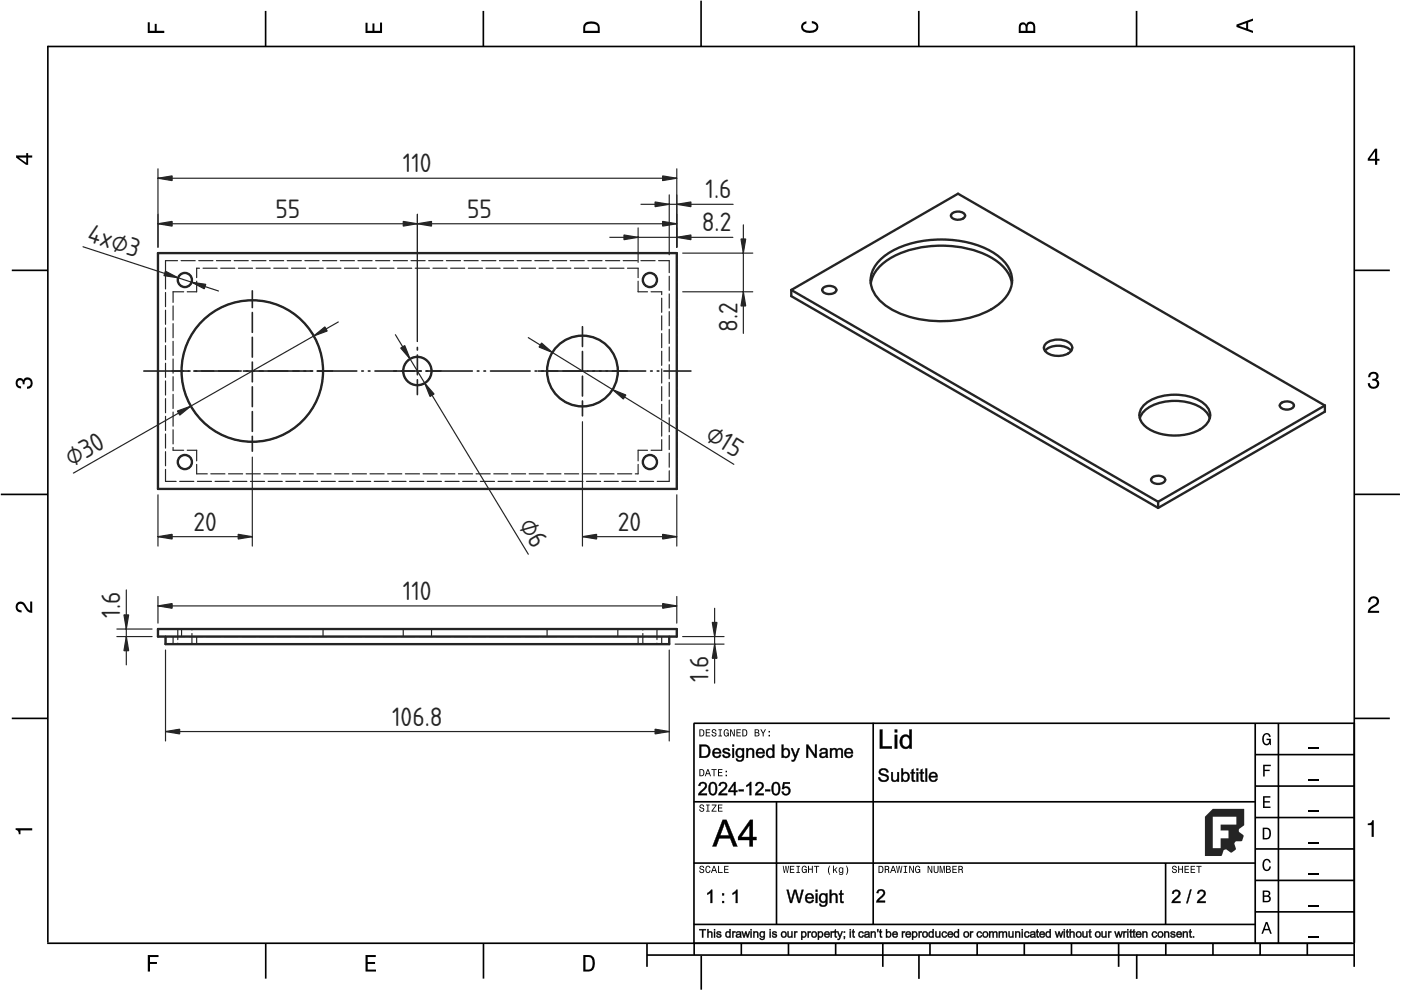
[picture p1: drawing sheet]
<svg xmlns="http://www.w3.org/2000/svg" width="297mm" height="210mm" viewBox="0 0 297 210" stroke-linecap="round" stroke-linejoin="round" font-family="sans-serif">
<defs><g id="words">
<g font-size="5.3" fill="#212529">
<text x="85.4" y="36.5">110</text>
<text x="58.4" y="46.2">55</text>
<text x="99.1" y="46.2">55</text>
<text x="149.6" y="42">1.6</text>
<text x="18.3" y="51.2" transform="rotate(18 18.3 51.2)">4x⌀3</text>
<text x="148.8" y="49">8.2</text>
<text x="156.3" y="70.4" transform="rotate(-90 156.3 70.4)">8.2</text>
<text x="149.3" y="93" transform="rotate(32 149.3 93)">⌀15</text>
<text x="15.2" y="99" transform="rotate(-30 15.2 99)">⌀30</text>
<text x="41" y="112.5">20</text>
<text x="109.8" y="111.4" transform="rotate(59 109.8 111.4)">⌀6</text>
<text x="131" y="112.5">20</text>
<text x="25.5" y="130.9" transform="rotate(-90 25.5 130.9)">1.6</text>
<text x="85.4" y="127.2">110</text>
<text x="150.2" y="144.5" transform="rotate(-90 150.2 144.5)">1.6</text>
<text x="83.1" y="153.8">106.8</text>
</g>
</g></defs>
<g fill="none" stroke="#000" stroke-width=".35">
<path d="M10.1 9.9h277.1M10.1 9.7v190.1M56.3 2.3v7.6M102.5 2.3v7.6M148.6 .1v9.8M194.8 2.3v7.6M241 2.3v7.6M287.1 9.7v195.3M2.5 57.3h7.5M287.2 57.3h7.5M.2 104.8h10M287.2 104.8h9.6"/>
<path d="M2.5 152.3h7.5M147.1 153.3h140.1M147.1 153.3v46.7M185.1 153.2v42.8M266.1 160h21.1M266.1 153.3v46.7M271.1 153.3v46.7M287.2 152.3h7.5M147.1 170h119.1M164.6 170v26M266.1 180h21.1M266.1 173.3h21.1"/>
<path d="M266.1 166.7h21.1M10 200h277.2M56.3 200v7.5M102.5 200v7.5M137.2 200v5M147.1 196h119.1M147.1 183h119.1M147.2 200v2.5M157.2 200v2.5M167.2 200v2.5M177.2 200v2.5M187.2 200v5"/>
<path d="M197.2 200v2.5M207.2 200v2.5M217.2 200v2.5M227.2 200v2.5M237.2 200v5M247.1 183v13M247.2 200v2.5M257.2 200v2.5M266.1 193.3h21.1M266.1 186.7h21.1M267.2 200v2.5M277.2 200v2.5"/>
<path d="M137.1 202.5h150.1M148.7 202.6v7.2M194.8 202.4v5.1M241 202.4v5.1"/>
</g>
<g fill="#000">
<path d="M31.3 4.7h.5v1.8h1v-1.4h.4v1.4h1.6v.5h-3.5z" fill-rule="evenodd"/>
<path d="M77.5 4.8h.4v1.7h1.1v-1.5h.4v1.5h1.2v-1.7h.4v2.2h-3.5z" fill-rule="evenodd"/>
<path d="M124.1 4.9a2.19 2.19 0 0 0-.4 2.1h3.5v-1.2a1.42 1.42 0 0 0-1.8-1.3zM124.4 5.2a2.14 2.14 0 0 1 2.3 .3v1h-2.6v-1z" fill-rule="evenodd"/>
<path d="M170.1 4.9l.9-.4v.5a.7 .7 0 0 0-.7 .5 .7 .7 0 0 0 .3 .8 1.69 1.69 0 0 0 2.5-.6 .9 .9 0 0 0-1-.8v-.5a1.24 1.24 0 0 1 1.4 1.1 1.24 1.24 0 0 1-1 1.4 2.22 2.22 0 0 1-2.5-.7l-.2-.5z" fill-rule="evenodd"/>
<path d="M216.2 5l-.2 .8v1.2h3.5v-1.3a.98 .98 0 0 0-.7-1.1 .98 .98 0 0 0-1.2 .6 .84 .84 0 0 0-1.4-.2zM216.5 5.3a.54 .54 0 0 1 .7-.1 .54 .54 0 0 1 .2 .6v.7h-1zM218 5.2a.62 .62 0 0 1 .7-.1 .62 .62 0 0 1 .4 .6v.8h-1.2z" fill-rule="evenodd"/>
<path d="M262.2 5.2v.5l3.5 1.3v-.5l-1.1-.3v-1.4l1.1-.4v-.5zM262.7 5.5l1.5-.6v1.1z" fill-rule="evenodd"/>
<path d="M3.4 33v.4l2.1 1.5h.5v-1.5h.8v-.4h-.8v-.5h-.4v.5zM4 33.4h1.6v1.1z" fill-rule="evenodd"/>
<path d="M291.5 31.5l-1.5 2.1v.5h1.5v.8h.5v-.8h.5v-.4h-.5v-2.2zM291.5 32.1v1.6h-1.1z" fill-rule="evenodd"/>
<path d="M3.6 80.4a.86 .86 0 0 1 1.4 .2 1.06 1.06 0 0 1 1.2-.5 1.06 1.06 0 0 1 .7 1.2 1.1 1.1 0 0 1-1.2 1.1v-.4a.71 .71 0 0 0 .8-1 .71 .71 0 0 0-1.3-.1v.6h-.4a.61 .61 0 0 0-.3-.8 .61 .61 0 0 0-.8 .2 .61 .61 0 0 0 .2 .8l.6 .2v.5a1.15 1.15 0 0 1-1.2-.7 1.15 1.15 0 0 1 .3-1.3z" fill-rule="evenodd"/>
<path d="M290.4 79.1a1.08 1.08 0 0 1 1.3-.2 1.08 1.08 0 0 1 .5 1.3l-.3 .3a1.06 1.06 0 0 1 .5 1.3 1.06 1.06 0 0 1-1.2 .6 1.1 1.1 0 0 1-1.2-1.2h.5a.71 .71 0 0 0 .9 .8 .71 .71 0 0 0 .1-1.2l-.5-.1v-.4a.61 .61 0 0 0 .7-.3 .61 .61 0 0 0-.2-.8 .61 .61 0 0 0-.8 .2l-.2 .6h-.4z" fill-rule="evenodd"/>
<path d="M3.6 127.9a1.22 1.22 0 0 1 2 .7l.4 .6 .4 .2v-1.9h.4v2.4a1.8 1.8 0 0 1-1.7-1.4 .71 .71 0 0 0-.9-.5 .71 .71 0 0 0-.5 .9 .71 .71 0 0 0 .9 .5v.5a1.18 1.18 0 0 1-1.2-.7 1.18 1.18 0 0 1 .2-1.3z" fill-rule="evenodd"/>
<path d="M290.4 126.7a1.18 1.18 0 0 1 1.9 .3 1.18 1.18 0 0 1-1 1.7l-.5 .4-.3 .4h1.9v.4h-2.4a1.8 1.8 0 0 1 1.4-1.7 .71 .71 0 0 0 .5-.9 .71 .71 0 0 0-.9-.5 .71 .71 0 0 0-.5 .9h-.4z" fill-rule="evenodd"/>
<path d="M148.3 154.6v1.5h.5a.77 .77 0 0 0 .6-.7 .77 .77 0 0 0-.6-.8zM148.5 154.8a.58 .58 0 0 1 .6 .6 .58 .58 0 0 1-.6 .6zM149.6 154.6v1.5h1v-.1h-.8v-.6h.7v-.1h-.7v-.5h.8v-.2zM151 154.7a.53 .53 0 0 0 0 .6 .53 .53 0 0 0 .6 .2 .32 .32 0 0 1-.2 .5 .32 .32 0 0 1-.4-.4h-.1a.5 .5 0 0 0 .6 .6 .5 .5 0 0 0 .2-.9l-.4-.1a.28 .28 0 0 1-.1-.3 .28 .28 0 0 1 .3-.2 .28 .28 0 0 1 .2 .4h.2a.51 .51 0 0 0-.3-.5 .51 .51 0 0 0-.6 .1zM152.3 154.6v.2h.3v1.2h-.3v.1h.8v-.1h-.3v-1.2h.3v-.2zM153.6 154.8a.81 .81 0 0 0 .5 1.4l.3-.3 .1 .2v-.8h-.5v.2h.3l-.2 .5a.6 .6 0 0 1-.5-.6 .6 .6 0 0 1 .5-.6l.2 .3h.2l-.2-.4a.53 .53 0 0 0-.7 .1zM154.8 154.6v1.5h.2v-1.2l.6 1.2h.2v-1.5h-.2v1.3l-.6-1.3zM156.1 154.6v1.5h1v-.1h-.8v-.6h.7v-.1h-.7v-.5h.8v-.2zM157.4 154.6v1.5h.5a.77 .77 0 0 0 .6-.7 .77 .77 0 0 0-.6-.8zM157.6 154.8a.58 .58 0 0 1 .6 .6 .58 .58 0 0 1-.6 .6zM160 154.6v1.5h.6a.42 .42 0 0 0 .4-.3 .42 .42 0 0 0-.2-.5l.2-.2-.1-.4zM160.2 154.8h.3a.23 .23 0 0 1 .3 .2 .23 .23 0 0 1-.3 .3h-.3zM160.2 155.4h.3a.26 .26 0 0 1 .3 .3 .26 .26 0 0 1-.3 .3h-.3zM161.2 154.6l.5 .9v.6h.2v-.6l.5-.9h-.2l-.4 .7-.4-.7zM162.9 155.8v.3h.3v-.3zM162.9 155v.3h.3v-.3z" fill-rule="evenodd"/>
<path d="M267.9 155.8a.85 .85 0 0 1 .9-.4 .85 .85 0 0 1 .6 .8h-.3l-.1-.2a.49 .49 0 0 0-.4-.3 .49 .49 0 0 0-.5 .3 1.2 1.2 0 0 0 .4 1.7 .66 .66 0 0 0 .6-.8h-.6v-.3h1v1.4h-.2l-.1-.4-.3 .3a.85 .85 0 0 1-1.2-.6v-1.1z" fill-rule="evenodd"/>
<path d="M3.3 175.6h3.5v.5h-2.5v.8h-.3a.77 .77 0 0 0-.7-1z" fill-rule="evenodd"/>
<path d="M148.4 170.7a.53 .53 0 0 0 0 .6 .53 .53 0 0 0 .6 .2 .32 .32 0 0 1-.2 .5 .32 .32 0 0 1-.4-.4h-.2a.5 .5 0 0 0 .7 .5 .5 .5 0 0 0 .2-.8l-.4-.1a.28 .28 0 0 1-.1-.4 .28 .28 0 0 1 .3-.1 .28 .28 0 0 1 .2 .3h.2a.51 .51 0 0 0-.3-.4 .51 .51 0 0 0-.6 .1zM149.7 170.6v.2h.3v1.1h-.3v.2h.8v-.2h-.3v-1.1h.3v-.2zM150.9 170.6v.2h.8l-.9 1.3h1.1v-.2h-.8l.8-1.3zM152.2 170.6v1.5h1v-.2h-.8v-.5h.7v-.2h-.7v-.4h.8v-.2z" fill-rule="evenodd"/>
<path d="M148.3 163.1v1.5h.5a.77 .77 0 0 0 .6-.8 .77 .77 0 0 0-.6-.7zM148.5 163.3a.58 .58 0 0 1 .6 .5 .58 .58 0 0 1-.6 .6zM150 163.1l-.6 1.5h.2l.2-.5h.6l.1 .5h.2l-.5-1.5zM150.1 163.3l.2 .7h-.4zM150.8 163.1v.2h.5v1.3h.2v-1.3h.4v-.2zM152.2 163.1v1.5h1v-.2h-.8v-.5h.7v-.2h-.7v-.4h.8v-.2zM153.8 164.3v.3h.3v-.3zM153.8 163.4v.3h.3v-.3z" fill-rule="evenodd"/>
<path d="M267.8 168.8h1.5v.3h-1.2v.8h1.1v.3h-1.1v.8h1.3v.3h-1.6z" fill-rule="evenodd"/>
<path d="M267.8 162.1h1.6v.3h-1.3v.8h1.1v.3h-1.1v1.1h-.3z" fill-rule="evenodd"/>
<path d="M267.7 175.5v2.5h.8a1.37 1.37 0 0 0 .7-2.2 1.56 1.56 0 0 0-1.5-.3zM268.1 175.8a.98 .98 0 0 1 1.1 .7 .98 .98 0 0 1-.7 1.2h-.4z" fill-rule="evenodd"/>
<path d="M290 174.6a.77 .77 0 0 0 .9-.7h.4v3.5h-.5v-2.5h-.8z" fill-rule="evenodd"/>
<path d="M148.4 183.7a.53 .53 0 0 0 0 .6 .53 .53 0 0 0 .6 .2 .32 .32 0 0 1-.2 .5 .32 .32 0 0 1-.4-.4h-.2a.5 .5 0 0 0 .7 .5 .5 .5 0 0 0 .2-.8l-.4-.1a.28 .28 0 0 1-.1-.4 .28 .28 0 0 1 .3-.1 .28 .28 0 0 1 .2 .3h.2a.51 .51 0 0 0-.3-.4 .51 .51 0 0 0-.6 .1zM149.7 183.8l-.1 .2a.67 .67 0 0 0 0 .8 .67 .67 0 0 0 .9 .2l.1-.5h-.2l-.2 .4a.61 .61 0 0 1-.4-.6 .61 .61 0 0 1 .4-.6l.2 .3h.2l-.2-.3a.5 .5 0 0 0-.7 .1zM151.3 183.6l-.6 1.5h.2l.2-.5h.6l.1 .5h.2l-.5-1.5zM151.4 183.8l.2 .7h-.4zM152.2 183.6v1.5h1v-.2h-.8v-1.3zM153.5 183.6v1.5h1v-.2h-.8v-.5h.7v-.2h-.7v-.4h.8v-.2z" fill-rule="evenodd"/>
<path d="M166 183.6l.2 1.5h.2l.2-1.3 .2 1.3h.2l.3-1.5h-.2l-.2 1.3-.2-1.3h-.2l-.2 1.3-.2-1.3zM167.5 183.6v1.5h.9v-.2h-.7v-.5h.6v-.2h-.6v-.4h.7v-.2zM168.9 183.6v.2h.2v1.1h-.2v.2h.7v-.2h-.3v-1.1h.3v-.2zM170.1 183.8a.82 .82 0 0 0 .5 1.3l.3-.2 .2 .2v-.8h-.6v.2h.4l-.2 .4a.6 .6 0 0 1-.5-.6 .6 .6 0 0 1 .4-.6l.2 .3h.2l-.1-.3a.53 .53 0 0 0-.8 .1zM171.3 183.6v1.5h.2v-.7h.6v.7h.2v-1.5h-.2v.6h-.6v-.6zM172.6 183.6v.2h.4v1.3h.2v-1.3h.5v-.2zM175.9 183.5a1.35 1.35 0 0 0 .1 2 1.84 1.84 0 0 1 0-2zM176.6 183.5v1.6h.2v-.4l.2-.2 .3 .6h.3l-.5-.8 .5-.4h-.3l-.5 .5v-.9zM177.9 184a.59 .59 0 0 0-.1 .8 .59 .59 0 0 0 .7 .3l.1-.2a.31 .31 0 0 1-.1 .4 .31 .31 0 0 1-.5-.1h-.1a.47 .47 0 0 0 .5 .3 .47 .47 0 0 0 .4-.5v-1.1h-.2v.2l-.3-.2zM178.1 184.2l.1-.1a.42 .42 0 0 1 .4 .4 .42 .42 0 0 1-.4 .4l-.2-.2zM179.3 183.5a1.85 1.85 0 0 1 0 2 1.22 1.22 0 0 0 0-2z" fill-rule="evenodd"/>
<path d="M186.3 183.6v1.5h.5a.77 .77 0 0 0 .6-.8 .77 .77 0 0 0-.6-.7zM186.5 183.8a.58 .58 0 0 1 .6 .5 .58 .58 0 0 1-.6 .6zM187.6 183.6v1.5h.2v-.7a.45 .45 0 0 1 .5 .2 .45 .45 0 0 1 .1 .5l.2-.1-.3-.7a.42 .42 0 0 0 .2-.4 .42 .42 0 0 0-.4-.3zM187.8 183.8h.2a.26 .26 0 0 1 .3 .2 .26 .26 0 0 1-.3 .3h-.2zM189.3 183.6l-.6 1.5h.2l.2-.5h.6l.1 .5h.2l-.5-1.5zM189.4 183.8l.2 .7h-.5zM190 183.6l.3 1.5h.1l.3-1.3 .2 1.3h.2l.2-1.5h-.1l-.2 1.3-.2-1.3h-.2l-.2 1.3-.2-1.3zM191.6 183.6v.2h.3v1.1h-.3v.2h.7v-.2h-.2v-1.1h.2v-.2zM192.8 183.6v1.5h.2v-1.2l.5 1.2h.3v-1.5h-.2v1.2l-.6-1.2zM194.2 183.8a.81 .81 0 0 0 .5 1.3l.3-.2 .1 .2v-.8h-.5v.2h.3l-.2 .4a.6 .6 0 0 1-.5-.6 .6 .6 0 0 1 .5-.6l.2 .3h.2l-.2-.3a.53 .53 0 0 0-.7 .1zM196.7 183.6v1.5h.2v-1.2l.5 1.2h.3v-1.5h-.2v1.2l-.6-1.2zM198 183.6v.9a.52 .52 0 0 0 .5 .6 .52 .52 0 0 0 .5-.6v-.9h-.2v.9a.33 .33 0 0 1-.3 .4 .33 .33 0 0 1-.3-.4v-.9zM199.2 183.6v1.5h.2v-1.4l.3 1.4h.2l.2-1.4v1.4h.2v-1.5h-.3l-.2 1.3-.3-1.3zM200.6 183.6v1.5h.5a.42 .42 0 0 0 .5-.3 .42 .42 0 0 0-.3-.5l.2-.2-.1-.4zM200.8 183.8h.3a.23 .23 0 0 1 .2 .2 .23 .23 0 0 1-.2 .2h-.3zM200.8 184.4h.3a.26 .26 0 0 1 .3 .2 .26 .26 0 0 1-.3 .3h-.3zM201.9 183.6v1.5h1v-.2h-.8v-.5h.7v-.2h-.7v-.4h.8v-.2zM203.2 183.6v1.5h.2v-.7a.45 .45 0 0 1 .5 .2 .45 .45 0 0 1 .1 .5l.2-.1-.3-.7a.42 .42 0 0 0 .2-.4 .42 .42 0 0 0-.4-.3zM203.4 183.8h.2a.26 .26 0 0 1 .3 .2 .26 .26 0 0 1-.3 .3h-.2z" fill-rule="evenodd"/>
<path d="M248.6 183.7a.53 .53 0 0 0 0 .6 .53 .53 0 0 0 .6 .2 .32 .32 0 0 1-.2 .5 .32 .32 0 0 1-.3-.4h-.2a.5 .5 0 0 0 .6 .5 .5 .5 0 0 0 .2-.8l-.4-.1a.28 .28 0 0 1-.1-.4 .28 .28 0 0 1 .3-.1 .28 .28 0 0 1 .2 .3h.2a.51 .51 0 0 0-.3-.4 .51 .51 0 0 0-.6 .1zM249.8 183.6v1.5h.2v-.7h.6v.7h.2v-1.5h-.2v.6h-.6v-.6zM251.1 183.6v1.5h1v-.2h-.8v-.5h.7v-.2h-.7v-.4h.8v-.2zM252.4 183.6v1.5h1v-.2h-.8v-.5h.7v-.2h-.7v-.4h.8v-.2zM253.6 183.6v.2h.5v1.3h.2v-1.3h.5v-.2z" fill-rule="evenodd"/>
<path d="M268.4 195.5l-1 2.5h.4l.2-.8h1l.3 .8h.3l-.9-2.5zM268.5 195.8l.4 1.1h-.7z" fill-rule="evenodd"/>
<path d="M267.7 188.8v2.5h1a.7 .7 0 0 0 .7-.5 .7 .7 0 0 0-.4-.8 .61 .61 0 0 0 .3-.8 .61 .61 0 0 0-.7-.4zM268 189.1h.6a.38 .38 0 0 1 .4 .4 .38 .38 0 0 1-.5 .3h-.5zM268 190.2h.6a.44 .44 0 0 1 .5 .4 .44 .44 0 0 1-.5 .4h-.6z" fill-rule="evenodd"/>
<path d="M267.9 182.4a.85 .85 0 0 1 .9-.3 .85 .85 0 0 1 .6 .8h-.3l-.1-.2a.47 .47 0 0 0-.4-.3 .47 .47 0 0 0-.4 .2 1.21 1.21 0 0 0 .4 1.8 .64 .64 0 0 0 .5-.7h.4a.89 .89 0 0 1-.8 1 .89 .89 0 0 1-1-.7v-1.2z" fill-rule="evenodd"/>
<path d="M31.3 202.5h2.3v.4h-1.8v1.1h1.5v.4h-1.5v1.6h-.5z" fill-rule="evenodd"/>
<path d="M77.5 202.5h2.2v.4h-1.7v1.1h1.5v.4h-1.5v1.2h1.7v.4h-2.2z" fill-rule="evenodd"/>
<path d="M123.7 202.5v3.5h1.1a1.42 1.42 0 0 0 1.3-1.8 1.38 1.38 0 0 0-1.3-1.7zM124.1 202.9l1.1 .1a1.89 1.89 0 0 1 0 2.5l-1.1 .1z" fill-rule="evenodd"/>
</g>
<path d="M277.5 158.7h2.1M277.5 178.7h2.1M277.5 172h2.1M277.5 165.4h2.1M277.5 198.7h2.1M277.5 192h2.1M277.5 185.4h2.1" fill="none" stroke="#000" stroke-width=".25"/>
<g fill="#000">
<path d="M153.2 173.8h.9l2.3 5.7h-1l-.6-1.8h-2.3l-.6 1.8h-.9zM153.2 173.8l-2.1 5.6h.8l.5-1.7h2.4l.7 1.7h.8l-2.3-5.6zM153.6 174.4l-.2 .8-.7 1.9 1.9 .1zM153.6 174.4l1.1 2.8h-2.1zM159 173.8h.7l-.1 3.7 .8-.1v.7h-.8l.1 1.4h-.8v-1.4h-2.5v-.6zM159.1 173.8l-2.6 3.7v.6h2.5l-.1 1.3h.7v-1.3h.8v-.6h-.8v-3.7zM158.9 174.9l-1.7 2.6h1.7zM159 174.8v2.7h-1.9z"/>
<path d="M153.2 173.8h.8l2.3 5.6h-.8l-.7-1.7h-2.3l-.6 1.7h-.8zM153.6 174.4l-.9 2.7h1.9zM159.1 173.8h.5v3.7h.8v.6h-.8v1.3h-.7v-1.3h-2.4v-.6zM158.9 174.9l-1.7 2.6h1.7z"/>
<path d="M148.2 197h1.5v.3l-.6-.1v1.6h-.3l.1-1.6-.7 .1zM148.3 197v.2h.6v1.6h.2l-.1-1.6h.7v-.2zM149.9 197h.3v.6a.47 .47 0 0 1 .6-.2 .47 .47 0 0 1 .3 .6v.8h-.3v-.8a.27 .27 0 0 0-.4-.3 .27 .27 0 0 0-.2 .4v.7h-.3zM150 197v1.8h.2v-.7a.35 .35 0 0 1 .2-.5 .35 .35 0 0 1 .5 .4l-.1 .8h.2v-.8a.43 .43 0 0 0-.3-.5 .43 .43 0 0 0-.5 .2v-.7zM151.3 197h.3v.3h-.3zM151.4 197v.3h.2v-.3zM151.3 197.4h.3v1.4h-.3zM151.4 197.5v1.3h.2v-1.3zM152 197.6l.2-.2a.47 .47 0 0 1 .7 .5h-.3a.23 .23 0 0 0-.2-.2 .23 .23 0 0 0-.2 .2l.2 .1a.48 .48 0 0 1 .6 .6 .48 .48 0 0 1-.8 .2l-.4-.4 .3-.1a.27 .27 0 0 0 .3 .3 .27 .27 0 0 0 .3-.3h-.1a.55 .55 0 0 1-.6-.1 .55 .55 0 0 1 0-.6zM152 197.6a.3 .3 0 0 0 0 .3 .3 .3 0 0 0 .2 .2l.4 .1a.21 .21 0 0 1 .2 .2 .21 .21 0 0 1-.2 .2h-.4l-.1-.2h-.2a.5 .5 0 0 0 .5 .4 .5 .5 0 0 0 .5-.6l-.8-.3a.28 .28 0 0 1 .3-.3 .28 .28 0 0 1 .3 .2h.2a.52 .52 0 0 0-.9-.2zM153.9 197.6a.45 .45 0 0 1 .8 0l-.1-.6h.3v1.8h-.2v-.2a.51 .51 0 0 1-.6 .2 .51 .51 0 0 1-.3-.5zM154 197.7a.56 .56 0 0 0-.1 .8 .56 .56 0 0 0 .8 0v.3h.2v-1.8h-.2v.8a.45 .45 0 0 0-.7-.1zM154.1 197.8v.5l.1 .3a.4 .4 0 0 0 .5-.5 .4 .4 0 0 0-.6-.3zM154.1 197.7a.45 .45 0 0 1 .6 .4 .45 .45 0 0 1-.6 .4l-.1-.4zM155.2 197.4h.3v.3a.27 .27 0 0 1 .2-.3 .27 .27 0 0 1 .3 .1l-.1 .3h-.4v1h-.3zM155.3 197.5v1.3h.2l-.1-.7a.3 .3 0 0 1 .1-.4 .3 .3 0 0 1 .4 0l.1-.2h-.3l-.2 .2v-.2zM156.1 197.6a.57 .57 0 0 1 .7-.2 .57 .57 0 0 1 .4 .5l.1 .9h-.4v-.2a.47 .47 0 0 1-.7 .2 .47 .47 0 0 1 .1-.8h.6a.31 .31 0 0 0-.3-.3 .31 .31 0 0 0-.3 .2h-.3zM156.2 197.7l-.1 .2h.2a.32 .32 0 0 1 .2-.3 .32 .32 0 0 1 .3 .1l.1 .3-.6 .1a.37 .37 0 0 0-.2 .5 .37 .37 0 0 0 .6 .1l.3-.2v.3h.2l-.1-1a.57 .57 0 0 0-.9-.1zM156.3 198.3v.1a.31 .31 0 0 0 .3 .2 .31 .31 0 0 0 .3-.2v-.3zM156.3 198.3l.6-.2a.36 .36 0 0 1-.2 .5 .36 .36 0 0 1-.5-.3zM157.2 197.4h.3l.3 1.1 .2-1.1h.3l.2 1.1 .3-1.1h.3l-.5 1.4h-.2l-.3-1-.2 1h-.3zM157.3 197.5l.3 1.3h.3l.2-1 .3 1h.2l.4-1.3h-.2l-.3 1.1-.2-1.1h-.3l-.3 1-.2-1zM159.1 197h.3v.3h-.3zM159.1 197v.3h.3v-.3zM159.1 197.4h.3v1.4h-.3zM159.1 197.5v1.3h.3v-1.3zM159.7 197.4h.3l-.1 .3a.47 .47 0 0 1 .6-.3 .47 .47 0 0 1 .3 .6v.8h-.3v-.8a.26 .26 0 0 0-.2-.3 .26 .26 0 0 0-.3 .2v.9h-.3zM159.7 197.5v1.3h.2v-1a.34 .34 0 0 1 .4-.2 .34 .34 0 0 1 .3 .4l-.1 .8h.3l-.1-1a.44 .44 0 0 0-.4-.3 .44 .44 0 0 0-.4 .3v-.3zM161.2 197.6l.4-.2 .4 .2-.1-.2h.3v1.2a.6 .6 0 0 1-.5 .7 .6 .6 0 0 1-.7-.5l.3 .1a.33 .33 0 0 0 .3 .2 .33 .33 0 0 0 .3-.2v-.3a.55 .55 0 0 1-.6 .1 .55 .55 0 0 1-.3-.6zM161.2 197.7a.56 .56 0 0 0 0 .8 .56 .56 0 0 0 .8 0v.1a.4 .4 0 0 1-.2 .5 .4 .4 0 0 1-.4 0l-.3-.2a.54 .54 0 0 0 .6 .3 .54 .54 0 0 0 .4-.6l.1-1.1h-.2v.3l-.4-.3zM161.4 197.8l-.1 .5 .2 .2a.39 .39 0 0 0 .4-.4 .39 .39 0 0 0-.5-.3zM161.3 197.7a.45 .45 0 0 1 .7 .4 .45 .45 0 0 1-.7 .4l-.1-.4zM163.1 197h.3v.3h-.3zM163.2 197v.3h.2v-.3zM163.1 197.4h.3v1.4h-.3zM163.2 197.5v1.3h.2v-1.3zM163.8 197.6l.2-.2a.47 .47 0 0 1 .7 .5h-.3a.23 .23 0 0 0-.2-.2 .23 .23 0 0 0-.2 .2l.2 .1a.48 .48 0 0 1 .6 .6 .48 .48 0 0 1-.8 .2l-.4-.4 .3-.1a.27 .27 0 0 0 .3 .3 .27 .27 0 0 0 .3-.3h-.1a.55 .55 0 0 1-.6-.1 .55 .55 0 0 1 0-.6zM163.8 197.6a.3 .3 0 0 0 0 .3 .3 .3 0 0 0 .2 .2l.4 .1a.21 .21 0 0 1 .2 .2 .21 .21 0 0 1-.2 .2h-.4l-.1-.2h-.2a.5 .5 0 0 0 .5 .4 .5 .5 0 0 0 .5-.6l-.8-.3a.28 .28 0 0 1 .3-.3 .28 .28 0 0 1 .3 .2h.1a.52 .52 0 0 0-.8-.2zM165.5 198.1a.7 .7 0 0 1 1.4 0 .7 .7 0 0 1-1.4 0zM165.6 198.1a.61 .61 0 0 0 1.2 0 .61 .61 0 0 0-1.2 0zM165.9 197.8a.42 .42 0 0 0-.1 .6 .42 .42 0 0 0 .6 .1 .42 .42 0 0 0 .1-.6 .42 .42 0 0 0-.6-.1zM165.9 197.7a.47 .47 0 0 1 .7 .4 .47 .47 0 0 1-.7 .4l-.1-.4zM166.9 197.4h.3l.1 1.1a.3 .3 0 0 0 .3 0 .3 .3 0 0 0 .2-.3v-.8h.3v1.4h-.3v-.2a.44 .44 0 0 1-.4 .2 .44 .44 0 0 1-.4-.3zM167 197.5v1a.44 .44 0 0 0 .5 .3 .44 .44 0 0 0 .4-.3l-.1 .3h.2v-1.3h-.2v.7a.36 .36 0 0 1-.3 .5 .36 .36 0 0 1-.4-.5l.1-.7zM168.3 197.4h.3v.3a.27 .27 0 0 1 .2-.3 .27 .27 0 0 1 .3 .1l-.1 .3h-.4v1h-.3zM168.4 197.5v1.3h.2v-.7a.3 .3 0 0 1 0-.4 .3 .3 0 0 1 .4 0l.1-.2h-.3l-.2 .2v-.2zM169.8 197.4h.3v.3a.54 .54 0 0 1 .6-.2 .54 .54 0 0 1 .3 .6 .58 .58 0 0 1-.3 .7 .58 .58 0 0 1-.7-.1l.1 .6h-.3zM169.9 197.5v1.8h.2l-.1-.8a.54 .54 0 0 0 .8 0 .54 .54 0 0 0 0-.7 .54 .54 0 0 0-.7-.1l-.1 .1 .1-.3zM170.2 197.8l-.1 .5 .2 .3a.43 .43 0 0 0 .4-.5 .43 .43 0 0 0-.4-.4zM170.1 197.7a.45 .45 0 0 1 .7 .4 .45 .45 0 0 1-.7 .4l-.1-.4zM171.2 197.4h.3v.3a.27 .27 0 0 1 .2-.3 .27 .27 0 0 1 .3 .1l-.1 .3h-.4v1h-.3zM171.3 197.5v1.3h.2l-.1-.7a.3 .3 0 0 1 .1-.4 .3 .3 0 0 1 .4 0l.1-.2h-.3l-.2 .2v-.2zM172 198.1a.69 .69 0 0 1 1.3 0 .69 .69 0 0 1-1.3 0zM172.1 198.1a.61 .61 0 0 0 1.2 0 .61 .61 0 0 0-1.2 0zM172.4 197.8a.42 .42 0 0 0-.1 .6 .42 .42 0 0 0 .6 .1 .42 .42 0 0 0 .1-.6 .42 .42 0 0 0-.6-.1zM172.3 197.7a.47 .47 0 0 1 .7 .4 .47 .47 0 0 1-.7 .4l-.1-.4zM173.4 197.4h.3l-.1 .3a.54 .54 0 0 1 .7-.2 .54 .54 0 0 1 .3 .6 .58 .58 0 0 1-.3 .7 .58 .58 0 0 1-.7-.1l.1 .6h-.3zM173.4 197.5v1.8h.2v-.8a.54 .54 0 0 0 .7 0 .54 .54 0 0 0 .1-.7 .54 .54 0 0 0-.8-.1v.1v-.3zM173.7 197.8v.5l.1 .3a.43 .43 0 0 0 .5-.5 .43 .43 0 0 0-.5-.4zM173.7 197.7a.45 .45 0 0 1 .6 .4 .45 .45 0 0 1-.6 .4l-.1-.4zM174.9 197.6a.62 .62 0 0 1 .8-.1 .62 .62 0 0 1 .2 .7h-.9a.35 .35 0 0 0 .3 .4 .35 .35 0 0 0 .4-.3h.2a.58 .58 0 0 1-.4 .6 .58 .58 0 0 1-.6-.2l-.2-.6zM174.9 197.7a.62 .62 0 0 0 .1 .9 .62 .62 0 0 0 .9-.2h-.2a.38 .38 0 0 1-.5 .3 .38 .38 0 0 1-.2-.6l.9 .1a.56 .56 0 0 0-.3-.6 .56 .56 0 0 0-.7 .1zM175.1 197.8l-.1 .2h.7a.31 .31 0 0 0-.2-.3 .31 .31 0 0 0-.4 .1zM175.1 197.7l.4-.1 .2 .4h-.8zM176.1 197.4h.3v.3a.27 .27 0 0 1 .2-.3 .27 .27 0 0 1 .3 .1l-.1 .3h-.4v1h-.3zM176.1 197.5v1.3h.2v-.7a.3 .3 0 0 1 .1-.4 .3 .3 0 0 1 .4 0v-.2h-.3l-.1 .2-.1-.2zM177 197.1l.3-.1-.1 .5 .3-.1v.3h-.3l.1 .8h.2v.3a.36 .36 0 0 1-.4 0 .36 .36 0 0 1-.1-.4v-.7h-.2v-.3l.2 .1zM177 197.2v.3h-.2v.2l.2-.1v.8a.28 .28 0 0 0 .1 .3 .28 .28 0 0 0 .4 0l-.3-.3v-.8l.2 .1v-.2h-.2v-.5zM177.4 197.4h.4l.3 1.1 .3-1.1h.3l-.6 1.7-.2 .2h-.3l-.1-.3h.4l.1-.2zM177.5 197.5l.5 1.3-.2 .3h-.2v.2l.2-.1 .9-1.7h-.2l-.4 1-.4-1zM178.9 197.4h.3v.4h-.3zM178.9 197.5v.2h.3v-.2zM178.9 198.5h.3l-.1 .5-.2 .2-.1-.2 .2-.2h-.1zM178.9 198.5v.3l.2-.1-.1 .4 .2-.6zM180.1 197h.3v.3h-.3zM180.2 197v.3h.2v-.3zM180.1 197.4h.3v1.4h-.3zM180.2 197.5v1.3h.2v-1.3zM180.8 197.1l.3-.1-.1 .5 .3-.1v.3h-.3l.1 .8h.2v.3a.36 .36 0 0 1-.4 0 .36 .36 0 0 1-.1-.4v-.7h-.2v-.3l.2 .1zM180.8 197.2v.3h-.2v.2l.2-.1v.8a.28 .28 0 0 0 .1 .3 .28 .28 0 0 0 .4 0l-.3-.3v-.8l.2 .1v-.2h-.2v-.5zM182.1 197.6a.55 .55 0 0 1 .6-.2 .55 .55 0 0 1 .4 .5h-.2a.31 .31 0 0 0-.3-.2 .31 .31 0 0 0-.3 .2v.4a.29 .29 0 0 0 .3 .3 .29 .29 0 0 0 .3-.3h.2a.61 .61 0 0 1-.8 .5 .61 .61 0 0 1-.3-.9zM182.2 197.7a.6 .6 0 0 0 0 .9 .6 .6 0 0 0 .9-.3h-.2a.35 .35 0 0 1-.3 .4 .35 .35 0 0 1-.4-.3v-.5a.34 .34 0 0 1 .4-.3 .34 .34 0 0 1 .3 .3h.2a.55 .55 0 0 0-.9-.2zM183.3 197.6a.57 .57 0 0 1 .7-.2 .57 .57 0 0 1 .4 .5l.1 .9h-.3l-.1-.2a.47 .47 0 0 1-.7 .2 .47 .47 0 0 1 .1-.8h.6a.31 .31 0 0 0-.3-.3 .31 .31 0 0 0-.3 .2h-.3zM183.4 197.7l-.1 .2h.2a.32 .32 0 0 1 .2-.3 .32 .32 0 0 1 .4 .1l.1 .3-.6 .1a.37 .37 0 0 0-.3 .5 .37 .37 0 0 0 .6 .1l.3-.2v.3h.2l-.1-1a.57 .57 0 0 0-.9-.1zM183.6 198.3l-.1 .1a.31 .31 0 0 0 .3 .2 .31 .31 0 0 0 .3-.2v-.3zM183.5 198.3l.6-.2a.36 .36 0 0 1-.2 .5 .36 .36 0 0 1-.4-.3zM184.6 197.4h.3l-.1 .3a.47 .47 0 0 1 .6-.3 .47 .47 0 0 1 .3 .6v.8h-.3v-.8a.26 .26 0 0 0-.2-.3 .26 .26 0 0 0-.3 .2v.9h-.3zM184.6 197.5v1.3h.2v-1a.34 .34 0 0 1 .4-.2 .34 .34 0 0 1 .3 .4v.8h.2l-.1-1a.44 .44 0 0 0-.4-.3 .44 .44 0 0 0-.4 .3v-.3zM185.9 197h.4l-.1 .7h-.2zM186 197v.6h.2v-.6zM186.5 197.1l.3-.1v.5l.2-.1v.3h-.2v.8h.2v.3a.36 .36 0 0 1-.4 0 .36 .36 0 0 1-.1-.4l.1-.7h-.2v-.3l.2 .1zM186.6 197.2v.3h-.2v.2l.2-.1v.8a.28 .28 0 0 0 .1 .3 .28 .28 0 0 0 .3 0l-.3-.3v-.8l.3 .1v-.2h-.3l.1-.5zM187.8 197h.3v.6a.52 .52 0 0 1 .6-.1 .52 .52 0 0 1 .3 .5 .6 .6 0 0 1-.2 .7 .6 .6 0 0 1-.8-.1l.1 .2h-.3zM187.8 197v1.8h.2v-.3a.57 .57 0 0 0 .9-.1 .57 .57 0 0 0-.2-.8l-.5-.1-.2 .3 .1-.8zM188.2 197.8a.4 .4 0 0 0-.1 .5 .4 .4 0 0 0 .5 .2v-.7l-.2-.1zM188.1 197.7a.44 .44 0 0 1 .7 .4 .44 .44 0 0 1-.7 .4zM189.3 197.6a.62 .62 0 0 1 .8-.1 .62 .62 0 0 1 .3 .7h-1a.35 .35 0 0 0 .3 .4 .35 .35 0 0 0 .4-.3h.3a.58 .58 0 0 1-.5 .6 .58 .58 0 0 1-.6-.2l-.2-.6zM189.4 197.7a.62 .62 0 0 0 0 .9 .62 .62 0 0 0 1-.2h-.3a.38 .38 0 0 1-.5 .3 .38 .38 0 0 1-.2-.6l.9 .1a.56 .56 0 0 0-.3-.6 .56 .56 0 0 0-.6 .1zM189.6 197.8l-.2 .2h.7a.31 .31 0 0 0-.2-.3 .31 .31 0 0 0-.3 .1zM189.5 197.7l.4-.1 .3 .4h-.8zM191.2 197.4h.3v.3a.27 .27 0 0 1 .2-.3 .27 .27 0 0 1 .3 .1l-.1 .3h-.4v1h-.3zM191.2 197.5v1.3h.2v-.7a.3 .3 0 0 1 .1-.4 .3 .3 0 0 1 .4 0v-.2h-.3l-.1 .2-.1-.2zM192.1 197.6a.62 .62 0 0 1 .8-.1 .62 .62 0 0 1 .3 .7h-1a.35 .35 0 0 0 .3 .4 .35 .35 0 0 0 .4-.3h.3a.58 .58 0 0 1-.5 .6 .58 .58 0 0 1-.6-.2l-.2-.6zM192.2 197.7a.62 .62 0 0 0 0 .9 .62 .62 0 0 0 1-.2h-.3a.38 .38 0 0 1-.4 .3 .38 .38 0 0 1-.3-.6l.9 .1a.56 .56 0 0 0-.3-.6 .56 .56 0 0 0-.6 .1zM192.4 197.8l-.2 .2h.7a.31 .31 0 0 0-.2-.3 .31 .31 0 0 0-.3 .1zM192.3 197.7l.5-.1 .2 .4h-.8zM193.3 197.4h.3v.3a.54 .54 0 0 1 .7-.2 .54 .54 0 0 1 .2 .6 .58 .58 0 0 1-.2 .7 .58 .58 0 0 1-.7-.1v.6h-.3zM193.4 197.5v1.8h.2v-.8a.54 .54 0 0 0 .7 0 .54 .54 0 0 0 0-.7 .54 .54 0 0 0-.7-.1l-.1 .1 .1-.3zM193.7 197.8l-.1 .5 .2 .3a.43 .43 0 0 0 .4-.5 .43 .43 0 0 0-.4-.4zM193.6 197.7a.45 .45 0 0 1 .7 .4 .45 .45 0 0 1-.7 .4l-.1-.4zM194.7 197.4h.3v.3a.27 .27 0 0 1 .2-.3 .27 .27 0 0 1 .3 .1l-.1 .3h-.4v1h-.3zM194.8 197.5v1.3h.2v-.7a.3 .3 0 0 1 0-.4 .3 .3 0 0 1 .4 0l.1-.2h-.3l-.2 .2v-.2zM195.5 198.1a.7 .7 0 0 1 1.4 0 .7 .7 0 0 1-1.4 0zM195.6 198.1a.61 .61 0 0 0 1.2 0 .61 .61 0 0 0-1.2 0zM195.9 197.8a.42 .42 0 0 0-.1 .6 .42 .42 0 0 0 .6 .1 .42 .42 0 0 0 .1-.6 .42 .42 0 0 0-.6-.1zM195.8 197.7a.47 .47 0 0 1 .7 .4 .47 .47 0 0 1-.7 .4l-.1-.4zM197 197.6a.45 .45 0 0 1 .7 0v-.6h.3v1.8h-.3l.1-.2a.51 .51 0 0 1-.6 .2 .51 .51 0 0 1-.4-.5zM197 197.7a.56 .56 0 0 0-.1 .8 .56 .56 0 0 0 .9 0v.3h.2v-1.8h-.3l.1 .8a.45 .45 0 0 0-.8-.1zM197.2 197.8l-.1 .5 .2 .3a.4 .4 0 0 0 .4-.5 .4 .4 0 0 0-.5-.3zM197.1 197.7a.45 .45 0 0 1 .7 .4 .45 .45 0 0 1-.7 .4l-.1-.4zM198.3 197.4h.3v1.1a.3 .3 0 0 0 .4 0 .3 .3 0 0 0 .1-.3v-.8h.3v1.4h-.3l.1-.2a.44 .44 0 0 1-.5 .2 .44 .44 0 0 1-.4-.3zM198.3 197.5l.1 1a.44 .44 0 0 0 .4 .3 .44 .44 0 0 0 .4-.3v.3h.2v-1.3h-.3l.1 .7a.36 .36 0 0 1-.3 .5 .36 .36 0 0 1-.4-.5v-.7zM199.8 197.6a.55 .55 0 0 1 .6-.2 .55 .55 0 0 1 .4 .5h-.2a.31 .31 0 0 0-.3-.2 .31 .31 0 0 0-.4 .2v.4a.29 .29 0 0 0 .4 .3 .29 .29 0 0 0 .2-.3h.3a.61 .61 0 0 1-.8 .5 .61 .61 0 0 1-.4-.9zM199.8 197.7a.6 .6 0 0 0 .1 .9 .6 .6 0 0 0 .9-.3h-.2a.35 .35 0 0 1-.4 .4 .35 .35 0 0 1-.3-.3v-.5a.34 .34 0 0 1 .3-.3 .34 .34 0 0 1 .3 .3h.3a.55 .55 0 0 0-1-.2zM201 197.6a.62 .62 0 0 1 .8-.1 .62 .62 0 0 1 .3 .7h-.9a.35 .35 0 0 0 .2 .4 .35 .35 0 0 0 .4-.3h.3a.58 .58 0 0 1-.4 .6 .58 .58 0 0 1-.7-.2l-.1-.6zM201.1 197.7a.62 .62 0 0 0 0 .9 .62 .62 0 0 0 1-.2h-.3a.38 .38 0 0 1-.4 .3 .38 .38 0 0 1-.3-.6l.9 .1a.56 .56 0 0 0-.2-.6 .56 .56 0 0 0-.7 .1zM201.3 197.8l-.2 .2h.7a.31 .31 0 0 0-.2-.3 .31 .31 0 0 0-.3 .1zM201.2 197.7l.5-.1 .2 .4h-.8zM202.3 197.6a.45 .45 0 0 1 .8 0v-.6h.3v1.8h-.3v-.2a.51 .51 0 0 1-.6 .2 .51 .51 0 0 1-.3-.5zM202.4 197.7a.56 .56 0 0 0-.1 .8 .56 .56 0 0 0 .9 0l-.1 .3h.2v-1.8h-.2v.8a.45 .45 0 0 0-.7-.1zM202.6 197.8l-.1 .5 .2 .3a.4 .4 0 0 0 .4-.5 .4 .4 0 0 0-.5-.3zM202.5 197.7a.45 .45 0 0 1 .7 .4 .45 .45 0 0 1-.7 .4l-.1-.4zM204.2 198.1a.7 .7 0 0 1 1.4 0 .7 .7 0 0 1-1.4 0zM204.3 198.1a.61 .61 0 0 0 1.2 0 .61 .61 0 0 0-1.2 0zM204.6 197.8a.42 .42 0 0 0-.1 .6 .42 .42 0 0 0 .6 .1 .42 .42 0 0 0 .1-.6 .42 .42 0 0 0-.6-.1zM204.6 197.7a.47 .47 0 0 1 .7 .4 .47 .47 0 0 1-.7 .4l-.2-.4zM205.6 197.4h.3v.3a.27 .27 0 0 1 .2-.3 .27 .27 0 0 1 .3 .1l-.1 .3h-.4v1h-.3zM205.7 197.5v1.3h.2l-.1-.7a.3 .3 0 0 1 .1-.4 .3 .3 0 0 1 .4 0l.1-.2h-.3l-.2 .2v-.2zM207.2 197.6a.55 .55 0 0 1 .6-.2 .55 .55 0 0 1 .4 .5h-.2a.31 .31 0 0 0-.3-.2 .31 .31 0 0 0-.3 .2v.4a.29 .29 0 0 0 .3 .3 .29 .29 0 0 0 .3-.3h.2a.61 .61 0 0 1-.8 .5 .61 .61 0 0 1-.3-.9zM207.3 197.7a.6 .6 0 0 0 0 .9 .6 .6 0 0 0 .9-.3h-.2a.35 .35 0 0 1-.3 .4 .35 .35 0 0 1-.4-.3v-.5a.34 .34 0 0 1 .3-.3 .34 .34 0 0 1 .4 .3h.2a.55 .55 0 0 0-.9-.2zM208.3 198.1a.69 .69 0 0 1 1.3 0 .69 .69 0 0 1-1.3 0zM208.4 198.1a.61 .61 0 0 0 1.2 0 .61 .61 0 0 0-1.2 0zM208.7 197.8a.42 .42 0 0 0-.1 .6 .42 .42 0 0 0 .5 .1 .42 .42 0 0 0 .2-.6 .42 .42 0 0 0-.6-.1zM208.6 197.7a.47 .47 0 0 1 .7 .4 .47 .47 0 0 1-.7 .4l-.1-.4zM209.7 197.4h.2v.3a.43 .43 0 0 1 .4-.3 .43 .43 0 0 1 .4 .3 .43 .43 0 0 1 .5-.3 .43 .43 0 0 1 .3 .5v.9h-.3v-.8a.23 .23 0 0 0-.2-.3 .23 .23 0 0 0-.2 .2l-.1 .9h-.3v-.9a.23 .23 0 0 0-.2-.2 .23 .23 0 0 0-.2 .3v.8h-.3zM209.7 197.5v1.3h.2v-.7a.33 .33 0 0 1 .2-.5 .33 .33 0 0 1 .4 .3v.9h.2l-.1-.8a.33 .33 0 0 1 .2-.4 .33 .33 0 0 1 .5 .2l-.1 1h.2v-.9a.39 .39 0 0 0-.3-.4 .39 .39 0 0 0-.5 .3 .41 .41 0 0 0-.4-.3 .41 .41 0 0 0-.3 .3v-.3zM211.7 197.4h.3v.3a.43 .43 0 0 1 .4-.3 .43 .43 0 0 1 .4 .3h-.1a.43 .43 0 0 1 .5-.3 .43 .43 0 0 1 .4 .5v.9h-.3v-.8a.23 .23 0 0 0-.2-.3 .23 .23 0 0 0-.3 .2v.9h-.3v-.9a.23 .23 0 0 0-.2-.2 .23 .23 0 0 0-.3 .3v.8h-.3zM211.8 197.5v1.3h.2l-.1-.7a.33 .33 0 0 1 .3-.5 .33 .33 0 0 1 .4 .3l-.1 .9h.3l-.1-.8a.33 .33 0 0 1 .2-.4 .33 .33 0 0 1 .4 .2v1h.2v-.9a.39 .39 0 0 0-.4-.4 .39 .39 0 0 0-.4 .3 .41 .41 0 0 0-.4-.3 .41 .41 0 0 0-.4 .3l.1-.3zM213.8 197.4h.3v1.1a.3 .3 0 0 0 .4 0 .3 .3 0 0 0 .1-.3v-.8h.3v1.4h-.3l.1-.2a.44 .44 0 0 1-.5 .2 .44 .44 0 0 1-.4-.3zM213.8 197.5l.1 1a.44 .44 0 0 0 .4 .3 .44 .44 0 0 0 .4-.3v.3h.2v-1.3h-.2v.7a.36 .36 0 0 1-.3 .5 .36 .36 0 0 1-.4-.5v-.7zM215.2 197.4h.3l-.1 .3a.47 .47 0 0 1 .6-.3 .47 .47 0 0 1 .3 .6v.8h-.3v-.8a.26 .26 0 0 0-.2-.3 .26 .26 0 0 0-.3 .2v.9h-.3zM215.2 197.5v1.3h.3l-.1-1a.34 .34 0 0 1 .4-.2 .34 .34 0 0 1 .3 .4v.8h.2l-.1-1a.44 .44 0 0 0-.4-.3 .44 .44 0 0 0-.4 .3v-.3zM216.6 197h.3v.3h-.3zM216.6 197v.3h.3v-.3zM216.6 197.4h.3v1.4h-.3zM216.6 197.5v1.3h.3v-1.3zM217.3 197.6a.55 .55 0 0 1 .6-.2 .55 .55 0 0 1 .4 .5h-.3a.31 .31 0 0 0-.3-.2 .31 .31 0 0 0-.3 .2v.4a.29 .29 0 0 0 .4 .3 .29 .29 0 0 0 .2-.3h.3a.61 .61 0 0 1-.8 .5 .61 .61 0 0 1-.4-.9zM217.3 197.7a.6 .6 0 0 0 0 .9 .6 .6 0 0 0 1-.3h-.2a.35 .35 0 0 1-.4 .4 .35 .35 0 0 1-.3-.3v-.5a.34 .34 0 0 1 .3-.3 .34 .34 0 0 1 .3 .3h.2a.55 .55 0 0 0-.9-.2zM218.5 197.6a.57 .57 0 0 1 .6-.2 .57 .57 0 0 1 .4 .5l.1 .9h-.3v-.2a.47 .47 0 0 1-.8 .2 .47 .47 0 0 1 .2-.8h.5a.31 .31 0 0 0-.3-.3 .31 .31 0 0 0-.3 .2h-.2zM218.5 197.7l-.1 .2h.2a.32 .32 0 0 1 .3-.3 .32 .32 0 0 1 .3 .1l.1 .3-.6 .1a.37 .37 0 0 0-.2 .5 .37 .37 0 0 0 .5 .1l.3-.2v.3h.3l-.2-1a.57 .57 0 0 0-.9-.1zM218.7 198.3v.1a.31 .31 0 0 0 .2 .2 .31 .31 0 0 0 .3-.2l.1-.3zM218.7 198.3l.6-.2a.36 .36 0 0 1-.2 .5 .36 .36 0 0 1-.5-.3zM219.8 197.1l.3-.1-.1 .5 .3-.1v.3h-.3l.1 .8h.2v.3a.36 .36 0 0 1-.4 0 .36 .36 0 0 1-.1-.4v-.7h-.2v-.3l.2 .1zM219.8 197.2l.1 .3h-.2v.2l.2-.1v.8a.28 .28 0 0 0 0 .3 .28 .28 0 0 0 .4 0l-.3-.3v-.8l.2 .1v-.2h-.2v-.5zM220.5 197.6a.62 .62 0 0 1 .8-.1 .62 .62 0 0 1 .2 .7h-.9a.35 .35 0 0 0 .3 .4 .35 .35 0 0 0 .4-.3h.2a.58 .58 0 0 1-.4 .6 .58 .58 0 0 1-.6-.2l-.2-.6zM220.6 197.7a.62 .62 0 0 0 0 .9 .62 .62 0 0 0 .9-.2h-.2a.38 .38 0 0 1-.5 .3 .38 .38 0 0 1-.2-.6l.9 .1a.56 .56 0 0 0-.3-.6 .56 .56 0 0 0-.6 .1zM220.7 197.8l-.1 .2h.7a.31 .31 0 0 0-.2-.3 .31 .31 0 0 0-.4 .1zM220.7 197.7l.4-.1 .3 .4h-.8zM221.8 197.6a.45 .45 0 0 1 .8 0l-.1-.6h.3v1.8h-.3l.1-.2a.51 .51 0 0 1-.6 .2 .51 .51 0 0 1-.3-.5zM221.9 197.7a.56 .56 0 0 0-.1 .8 .56 .56 0 0 0 .8 0v.3h.2v-1.8h-.2v.8a.45 .45 0 0 0-.7-.1zM222 197.8v.5l.1 .3a.4 .4 0 0 0 .4-.5 .4 .4 0 0 0-.5-.3zM222 197.7a.45 .45 0 0 1 .6 .4 .45 .45 0 0 1-.6 .4l-.1-.4zM223.6 197.4h.3l.3 1.1 .2-1.1h.3l.2 1.1 .3-1.1h.3l-.4 1.4h-.3l-.3-1-.2 1h-.3zM223.7 197.5l.4 1.3h.2l.2-1 .3 1h.2l.4-1.3h-.2l-.3 1.1-.2-1.1h-.3l-.3 1-.2-1zM225.5 197h.3v.3h-.3zM225.6 197v.3h.2v-.3zM225.5 197.4h.3v1.4h-.3zM225.6 197.5v1.3h.2v-1.3zM226.1 197.1l.3-.1v.5l.2-.1v.3h-.2v.8h.2v.3a.36 .36 0 0 1-.4 0 .36 .36 0 0 1-.1-.4l.1-.7h-.2v-.3l.2 .1zM226.2 197.2v.3h-.2v.2l.2-.1v.8a.28 .28 0 0 0 .1 .3 .28 .28 0 0 0 .3 0l-.3-.3v-.8l.3 .1v-.2h-.3l.1-.5zM226.7 197h.3v.6a.47 .47 0 0 1 .6-.2 .47 .47 0 0 1 .3 .6v.8h-.3v-.8a.27 .27 0 0 0-.4-.3 .27 .27 0 0 0-.2 .4v.7h-.3zM226.8 197v1.8h.2v-.7a.35 .35 0 0 1 .2-.5 .35 .35 0 0 1 .5 .4l-.1 .8h.2v-.8a.43 .43 0 0 0-.3-.5 .43 .43 0 0 0-.5 .2v-.7zM228.1 198.1a.69 .69 0 0 1 1.3 0 .69 .69 0 0 1-1.3 0zM228.1 198.1a.65 .65 0 0 0 1.3 0 .65 .65 0 0 0-1.3 0zM228.5 197.8a.42 .42 0 0 0-.1 .6 .42 .42 0 0 0 .5 .1 .42 .42 0 0 0 .2-.6 .42 .42 0 0 0-.6-.1zM228.4 197.7a.47 .47 0 0 1 .7 .4 .47 .47 0 0 1-.7 .4l-.1-.4zM229.5 197.4h.3v1.1a.3 .3 0 0 0 .4 0 .3 .3 0 0 0 .1-.3v-.8h.3v1.4h-.3l.1-.2a.44 .44 0 0 1-.5 .2 .44 .44 0 0 1-.4-.3zM229.5 197.5l.1 1a.44 .44 0 0 0 .4 .3 .44 .44 0 0 0 .4-.3v.3h.1v-1.3h-.2l.1 .7a.36 .36 0 0 1-.4 .5 .36 .36 0 0 1-.3-.5v-.7zM230.9 197.1l.3-.1v.5l.2-.1v.3h-.2v.8h.2v.3a.36 .36 0 0 1-.4 0 .36 .36 0 0 1-.1-.4l.1-.7h-.2v-.3l.2 .1zM231 197.2v.3h-.2v.2l.2-.1v.8a.28 .28 0 0 0 .1 .3 .28 .28 0 0 0 .3 0l-.3-.3v-.8l.3 .1v-.2h-.3l.1-.5zM232.1 198.1a.7 .7 0 0 1 1.4 0 .7 .7 0 0 1-1.4 0zM232.2 198.1a.61 .61 0 0 0 1.2 0 .61 .61 0 0 0-1.2 0zM232.5 197.8a.42 .42 0 0 0-.1 .6 .42 .42 0 0 0 .6 .1 .42 .42 0 0 0 .1-.6 .42 .42 0 0 0-.6-.1zM232.5 197.7a.47 .47 0 0 1 .7 .4 .47 .47 0 0 1-.7 .4l-.2-.4zM233.5 197.4h.3v1.1a.3 .3 0 0 0 .4 0 .3 .3 0 0 0 .1-.3v-.8h.3v1.4h-.2v-.2a.44 .44 0 0 1-.5 .2 .44 .44 0 0 1-.3-.3zM233.5 197.5l.1 1a.44 .44 0 0 0 .4 .3 .44 .44 0 0 0 .4-.3v.3h.2v-1.3h-.2v.7a.36 .36 0 0 1-.3 .5 .36 .36 0 0 1-.4-.5l.1-.7zM234.9 197.4h.3v.3a.27 .27 0 0 1 .2-.3 .27 .27 0 0 1 .3 .1l-.1 .3h-.4v1h-.3zM235 197.5v1.3h.2l-.1-.7a.3 .3 0 0 1 .1-.4 .3 .3 0 0 1 .4 0v-.2h-.2l-.2 .2-.1-.2zM236.2 197.4h.3l.3 1.1 .2-1.1h.3l.2 1.1 .3-1.1h.3l-.4 1.4h-.3l-.2-1-.3 1h-.3zM236.3 197.5l.4 1.3h.2l.2-1 .3 1h.2l.4-1.3h-.2l-.3 1.1-.2-1.1h-.2l-.4 1-.2-1zM238.1 197.4h.3v.3a.27 .27 0 0 1 .2-.3 .27 .27 0 0 1 .3 .1l-.1 .3h-.4v1h-.3zM238.2 197.5v1.3h.2l-.1-.7a.3 .3 0 0 1 .1-.4 .3 .3 0 0 1 .4 0l.1-.2h-.3l-.2 .2v-.2zM239 197h.3v.3h-.3zM239 197v.3h.2v-.3zM239 197.4h.3v1.4h-.3zM239 197.5v1.3h.2v-1.3zM239.6 197.1l.3-.1-.1 .5 .3-.1v.3h-.3l.1 .8h.2v.3a.36 .36 0 0 1-.4 0 .36 .36 0 0 1-.1-.4v-.7h-.2v-.3l.2 .1zM239.6 197.2l.1 .3h-.2v.2l.2-.1v.8a.28 .28 0 0 0 0 .3 .28 .28 0 0 0 .4 0l-.3-.3v-.8l.2 .1v-.2h-.2v-.5zM240.2 197.1l.3-.1v.5l.3-.1v.3h-.3v.8h.2v.3a.36 .36 0 0 1-.3 0 .36 .36 0 0 1-.2-.4l.1-.7h-.2v-.3l.2 .1zM240.3 197.2v.3h-.2v.2l.2-.1v.8a.28 .28 0 0 0 .1 .3 .28 .28 0 0 0 .3 0l-.3-.3v-.8l.3 .1v-.2h-.3l.1-.5zM241 197.6a.62 .62 0 0 1 .7-.1 .62 .62 0 0 1 .3 .7h-.9a.35 .35 0 0 0 .3 .4 .35 .35 0 0 0 .4-.3h.2a.58 .58 0 0 1-.4 .6 .58 .58 0 0 1-.6-.2l-.2-.6zM241 197.7a.62 .62 0 0 0 .1 .9 .62 .62 0 0 0 .9-.2h-.2a.38 .38 0 0 1-.5 .3 .38 .38 0 0 1-.3-.6l1 .1a.56 .56 0 0 0-.3-.6 .56 .56 0 0 0-.7 .1zM241.2 197.8l-.1 .2h.6a.31 .31 0 0 0-.1-.3 .31 .31 0 0 0-.4 .1zM241.1 197.7l.5-.1 .2 .4h-.8zM242.2 197.4h.3l-.1 .3a.47 .47 0 0 1 .6-.3 .47 .47 0 0 1 .3 .6v.8h-.3v-.8a.26 .26 0 0 0-.2-.3 .26 .26 0 0 0-.3 .2v.9h-.3zM242.2 197.5v1.3h.2v-1a.34 .34 0 0 1 .4-.2 .34 .34 0 0 1 .3 .4l-.1 .8h.3l-.1-1a.44 .44 0 0 0-.4-.3 .44 .44 0 0 0-.4 .3v-.3zM244.3 197.6a.55 .55 0 0 1 .6-.2 .55 .55 0 0 1 .4 .5h-.2a.31 .31 0 0 0-.3-.2 .31 .31 0 0 0-.3 .2v.4a.29 .29 0 0 0 .3 .3 .29 .29 0 0 0 .3-.3h.2a.61 .61 0 0 1-.8 .5 .61 .61 0 0 1-.3-.9zM244.4 197.7a.6 .6 0 0 0 0 .9 .6 .6 0 0 0 .9-.3h-.2a.35 .35 0 0 1-.3 .4 .35 .35 0 0 1-.4-.3v-.5a.34 .34 0 0 1 .4-.3 .34 .34 0 0 1 .3 .3h.2a.55 .55 0 0 0-.9-.2zM245.4 198.1a.7 .7 0 0 1 1.4 0 .7 .7 0 0 1-1.4 0zM245.5 198.1a.61 .61 0 0 0 1.2 0 .61 .61 0 0 0-1.2 0zM245.8 197.8a.42 .42 0 0 0-.1 .6 .42 .42 0 0 0 .6 .1 .42 .42 0 0 0 .1-.6 .42 .42 0 0 0-.6-.1zM245.7 197.7a.47 .47 0 0 1 .8 .4 .47 .47 0 0 1-.8 .4l-.1-.4zM246.8 197.4h.3l-.1 .3a.47 .47 0 0 1 .6-.3 .47 .47 0 0 1 .3 .6v.8h-.3v-.8a.26 .26 0 0 0-.2-.3 .26 .26 0 0 0-.3 .2v.9h-.3zM246.8 197.5v1.3h.3l-.1-1a.34 .34 0 0 1 .4-.2 .34 .34 0 0 1 .3 .4v.8h.2l-.1-1a.44 .44 0 0 0-.4-.3 .44 .44 0 0 0-.4 .3v-.3zM248.2 197.6l.3-.2a.47 .47 0 0 1 .7 .5h-.3a.23 .23 0 0 0-.2-.2 .23 .23 0 0 0-.2 .2l.2 .1a.48 .48 0 0 1 .5 .6 .48 .48 0 0 1-.7 .2l-.4-.4 .3-.1a.27 .27 0 0 0 .3 .3 .27 .27 0 0 0 .2-.3 .55 .55 0 0 1-.6-.1 .55 .55 0 0 1-.1-.6zM248.3 197.6a.3 .3 0 0 0 0 .3 .3 .3 0 0 0 .2 .2l.4 .1a.21 .21 0 0 1 .1 .2 .21 .21 0 0 1-.2 .2h-.4v-.2h-.3a.5 .5 0 0 0 .6 .4 .5 .5 0 0 0 .4-.6l-.7-.3a.28 .28 0 0 1 .2-.3 .28 .28 0 0 1 .4 .2h.1a.52 .52 0 0 0-.8-.2zM249.5 197.6a.62 .62 0 0 1 .8-.1 .62 .62 0 0 1 .3 .7h-.9a.35 .35 0 0 0 .2 .4 .35 .35 0 0 0 .5-.3h.2a.58 .58 0 0 1-.4 .6 .58 .58 0 0 1-.7-.2l-.1-.6zM249.6 197.7a.62 .62 0 0 0 0 .9 .62 .62 0 0 0 1-.2h-.2a.38 .38 0 0 1-.5 .3 .38 .38 0 0 1-.3-.6l.9 .1a.56 .56 0 0 0-.2-.6 .56 .56 0 0 0-.7 .1zM249.8 197.8l-.2 .2h.7a.31 .31 0 0 0-.2-.3 .31 .31 0 0 0-.3 .1zM249.7 197.7l.5-.1 .2 .4h-.8zM250.8 197.4h.2v.3a.47 .47 0 0 1 .6-.3 .47 .47 0 0 1 .3 .6v.8h-.3v-.8a.26 .26 0 0 0-.2-.3 .26 .26 0 0 0-.3 .2v.9h-.3zM250.8 197.5v1.3h.2v-1a.34 .34 0 0 1 .4-.2 .34 .34 0 0 1 .3 .4l-.1 .8h.2v-1a.44 .44 0 0 0-.4-.3 .44 .44 0 0 0-.5 .3l.1-.3zM252.2 197.1l.3-.1v.5l.2-.1v.3h-.2v.8h.2v.3a.36 .36 0 0 1-.4 0 .36 .36 0 0 1-.1-.4v-.7h-.2v-.3l.2 .1zM252.2 197.2l.1 .3h-.2v.2l.2-.1v.8a.28 .28 0 0 0 .1 .3 .28 .28 0 0 0 .3 0l-.3-.3v-.8l.3 .1v-.2h-.3l.1-.5zM252.9 198.5h.3v.3h-.3zM252.9 198.5v.3h.3v-.3z"/>
<path d="M148.3 197h1.4v.2h-.6v1.6h-.2v-1.6h-.6zM150 197h.2v.6a.46 .46 0 0 1 .5-.1 .46 .46 0 0 1 .3 .5v.8h-.2v-.8a.31 .31 0 0 0-.4-.3 .31 .31 0 0 0-.2 .4v.7h-.2zM151.4 197h.2v.3h-.2zM151.4 197.5h.2v1.3h-.2zM152 197.6l.2-.1a.5 .5 0 0 1 .7 .3h-.2a.25 .25 0 0 0-.3-.2 .25 .25 0 0 0-.2 .3l.1 .1a.44 .44 0 0 1 .6 .2 .44 .44 0 0 1-.2 .5h-.7l-.1-.3h.2a.29 .29 0 0 0 .3 .3 .29 .29 0 0 0 .3-.4h-.1a.46 .46 0 0 1-.6-.2 .46 .46 0 0 1 0-.5zM153.9 197.6l.4-.1 .4 .1v-.6h.2v1.8h-.2v-.2a.62 .62 0 0 1-.9-.1 .62 .62 0 0 1 .1-.9zM154.1 197.8a.45 .45 0 0 0-.1 .6 .45 .45 0 0 0 .6 .1v-.7l-.3-.2zM155.3 197.5h.2v.2l.3-.2 .1 .2a.29 .29 0 0 0-.4 .1 .29 .29 0 0 0 0 .3v.7h-.2zM156.1 197.6h.1a.57 .57 0 0 1 .8-.1 .57 .57 0 0 1 .1 .7l.1 .6h-.2l-.1-.2a.45 .45 0 0 1-.6 .2 .45 .45 0 0 1-.1-.7l.7-.1a.32 .32 0 0 0-.3-.4 .32 .32 0 0 0-.3 .3h-.2zM156.3 198.3a.31 .31 0 0 0 .3 .4 .31 .31 0 0 0 .3-.4v-.2zM157.3 197.5h.2l.3 1 .2-1h.3l.2 1 .3-1h.2l-.4 1.3h-.2l-.3-1-.2 1h-.3zM159.1 197h.3v.3h-.3zM159.1 197.5h.3v1.3h-.3zM159.7 197.5h.2v.2a.46 .46 0 0 1 .6-.2 .46 .46 0 0 1 .3 .5v.8h-.3v-.8a.3 .3 0 0 0-.2-.4 .3 .3 0 0 0-.3 .3l-.1 .9h-.2zM161.2 197.6l.2-.1 .6 .1v-.1h.2v1.1a.56 .56 0 0 1-.4 .7 .56 .56 0 0 1-.7-.4h.2a.36 .36 0 0 0 .5 .2 .36 .36 0 0 0 .1-.5 .61 .61 0 0 1-.8-.1 .61 .61 0 0 1 .1-.9zM161.4 197.8a.44 .44 0 0 0-.1 .6 .44 .44 0 0 0 .6 .1 .44 .44 0 0 0 .1-.6 .44 .44 0 0 0-.6-.1zM163.2 197h.2v.3h-.2zM163.2 197.5h.2v1.3h-.2zM163.8 197.6l.2-.1a.5 .5 0 0 1 .7 .3h-.2a.25 .25 0 0 0-.3-.2 .25 .25 0 0 0-.2 .3l.1 .1a.44 .44 0 0 1 .6 .2 .44 .44 0 0 1-.2 .5h-.7l-.1-.3h.2a.29 .29 0 0 0 .3 .3 .29 .29 0 0 0 .3-.4h-.1a.46 .46 0 0 1-.6-.2 .46 .46 0 0 1 0-.5zM165.6 198.1a.65 .65 0 0 1 1.3 0 .65 .65 0 0 1-1.3 0zM165.9 197.8a.44 .44 0 0 0-.1 .7 .44 .44 0 0 0 .7-.2l-.1-.5-.2-.2zM167 197.5h.2v.7a.32 .32 0 0 0 .3 .4 .32 .32 0 0 0 .3-.4v-.7h.2v1.3h-.2v-.2a.46 .46 0 0 1-.5 .2 .46 .46 0 0 1-.3-.5zM168.4 197.5h.2v.2l.4-.2v.2a.29 .29 0 0 0-.3 .1 .29 .29 0 0 0-.1 .3v.7h-.2zM169.9 197.5h.2v.2a.59 .59 0 0 1 .9 .4 .59 .59 0 0 1-.9 .5v.7h-.2zM170.2 197.8l-.1 .6 .2 .2a.47 .47 0 0 0 .5-.5 .47 .47 0 0 0-.5-.4zM171.3 197.5h.2v.2l.3-.2 .1 .2a.29 .29 0 0 0-.4 .1 .29 .29 0 0 0 0 .3v.7h-.2zM172 198.1a.65 .65 0 0 1 1.3 0 .65 .65 0 0 1-1.3 0zM172.3 197.8a.44 .44 0 0 0 0 .7 .44 .44 0 0 0 .7-.2l-.1-.5-.3-.2zM173.4 197.5h.2v.2a.59 .59 0 0 1 .9 .4 .59 .59 0 0 1-.9 .5v.7h-.2zM173.7 197.8l-.1 .6 .2 .2a.47 .47 0 0 0 .5-.5 .47 .47 0 0 0-.5-.4zM174.9 197.6a.6 .6 0 0 1 .7-.1 .6 .6 0 0 1 .3 .7h-.9a.37 .37 0 0 0 .2 .4 .37 .37 0 0 0 .5-.2h.2a.65 .65 0 0 1-1 .3 .65 .65 0 0 1 0-1.1zM175.1 197.7l-.1 .3h.7l-.2-.3zM176.1 197.5h.2v.2l.4-.2 .1 .2a.29 .29 0 0 0-.4 .1 .29 .29 0 0 0-.1 .3v.7h-.2zM177 197.2l.2-.2v.5h.2v.2h-.2v.7l.3 .4a.32 .32 0 0 1-.4-.1 .32 .32 0 0 1-.1-.3v-.7h-.2zM177.5 197.5h.2l.4 1 .4-1h.2l-.5 1.3a.45 .45 0 0 1-.6 .5v-.2h.2l.2-.3zM178.9 197.5h.3v.2h-.3zM178.9 198.5h.3l-.1 .4-.1 .2zM180.2 197h.2v.3h-.2zM180.2 197.5h.2v1.3h-.2zM180.8 197.2l.2-.2v.5h.2v.2h-.2v.7l.3 .4a.32 .32 0 0 1-.4-.1 .32 .32 0 0 1-.1-.3v-.7h-.2zM182.2 197.6l.6-.1 .3 .4h-.2l-.1-.2a.44 .44 0 0 0-.6 .4 .44 .44 0 0 0 .6 .4l.1-.2h.2a.61 .61 0 0 1-.8 .4 .61 .61 0 0 1-.2-.9zM183.4 197.6h.1a.57 .57 0 0 1 .7-.1 .57 .57 0 0 1 .2 .7v.6h-.2l-.1-.2a.45 .45 0 0 1-.6 .2 .45 .45 0 0 1-.1-.7l.7-.1a.32 .32 0 0 0-.3-.4 .32 .32 0 0 0-.3 .3h-.2zM183.5 198.3a.31 .31 0 0 0 .3 .4 .31 .31 0 0 0 .3-.4v-.2zM184.6 197.5h.2v.2a.46 .46 0 0 1 .6-.2 .46 .46 0 0 1 .3 .5v.8h-.2v-.8a.3 .3 0 0 0-.3-.4 .3 .3 0 0 0-.3 .3l-.1 .9h-.2zM186 197h.2v.6h-.2zM186.6 197.2l.2-.2v.5h.2v.2h-.2v.7l.2 .4a.32 .32 0 0 1-.3-.1 .32 .32 0 0 1-.1-.3v-.7h-.2zM187.8 197h.3v.6a.59 .59 0 0 1 .9 .5 .59 .59 0 0 1-1 .5v.2h-.2zM188.2 197.8a.44 .44 0 0 0-.2 .6 .44 .44 0 0 0 .6 .1v-.7l-.2-.2zM189.3 197.6a.6 .6 0 0 1 .8-.1 .6 .6 0 0 1 .3 .7h-1a.37 .37 0 0 0 .3 .4 .37 .37 0 0 0 .4-.2h.3a.65 .65 0 0 1-1 .3 .65 .65 0 0 1-.1-1.1zM189.5 197.7l-.1 .3h.7l-.2-.3zM191.2 197.5h.2v.2l.4-.2 .1 .2a.29 .29 0 0 0-.4 .1 .29 .29 0 0 0-.1 .3v.7h-.2zM192.2 197.6a.6 .6 0 0 1 .7-.1 .6 .6 0 0 1 .3 .7h-1a.37 .37 0 0 0 .3 .4 .37 .37 0 0 0 .4-.2h.3a.65 .65 0 0 1-1 .3 .65 .65 0 0 1 0-1.1zM192.3 197.7l-.1 .3h.7l-.2-.3zM193.4 197.5h.2v.2a.59 .59 0 0 1 .9 .4 .59 .59 0 0 1-.9 .5v.7h-.2zM193.7 197.8l-.1 .6 .2 .2a.47 .47 0 0 0 .5-.5 .47 .47 0 0 0-.5-.4zM194.8 197.5h.2v.2l.4-.2v.2a.29 .29 0 0 0-.3 .1 .29 .29 0 0 0-.1 .3v.7h-.2zM195.5 198.1a.65 .65 0 0 1 1.3 0 .65 .65 0 0 1-1.3 0zM195.9 197.8a.44 .44 0 0 0-.1 .7 .44 .44 0 0 0 .7-.2l-.1-.5-.3-.2zM197 197.6l.4-.1 .3 .1v-.6h.3v1.8h-.2v-.2a.62 .62 0 0 1-.9-.1 .62 .62 0 0 1 .1-.9zM197.2 197.8a.45 .45 0 0 0-.2 .6 .45 .45 0 0 0 .7 .1v-.7l-.3-.2zM198.3 197.5h.2v.7a.32 .32 0 0 0 .4 .4 .32 .32 0 0 0 .2-.4v-.7h.3v1.3h-.2v-.2a.46 .46 0 0 1-.6 .2 .46 .46 0 0 1-.3-.5zM199.8 197.6l.6-.1 .4 .4h-.3l-.1-.2a.44 .44 0 0 0-.5 .4 .44 .44 0 0 0 .6 .4l.1-.2h.2a.61 .61 0 0 1-.9 .4 .61 .61 0 0 1-.2-.9zM201.1 197.6a.6 .6 0 0 1 .7-.1 .6 .6 0 0 1 .3 .7h-1a.37 .37 0 0 0 .3 .4 .37 .37 0 0 0 .4-.2h.3a.65 .65 0 0 1-1 .3 .65 .65 0 0 1 0-1.1zM201.2 197.7l-.1 .3h.7l-.2-.3zM202.4 197.6l.3-.1 .4 .1v-.6h.2v1.8h-.2v-.2a.62 .62 0 0 1-.8-.1 .62 .62 0 0 1 .1-.9zM202.5 197.8a.45 .45 0 0 0-.1 .6 .45 .45 0 0 0 .6 .1v-.7l-.2-.2zM204.3 198.1a.65 .65 0 0 1 1.3 0 .65 .65 0 0 1-1.3 0zM204.6 197.8a.44 .44 0 0 0-.1 .7 .44 .44 0 0 0 .7-.2l-.1-.5-.2-.2zM205.7 197.5h.2v.2l.4-.2v.2a.29 .29 0 0 0-.4 .1 .29 .29 0 0 0 0 .3v.7h-.2zM207.2 197.6l.7-.1 .3 .4h-.2l-.1-.2a.44 .44 0 0 0-.6 .4 .44 .44 0 0 0 .6 .4l.1-.2h.2a.61 .61 0 0 1-.9 .4 .61 .61 0 0 1-.1-.9zM208.3 198.1a.65 .65 0 0 1 1.3 0 .65 .65 0 0 1-1.3 0zM208.6 197.8a.44 .44 0 0 0 0 .7 .44 .44 0 0 0 .7-.2l-.1-.5-.3-.2zM209.7 197.5h.2v.2a.43 .43 0 0 1 .8 0l.2-.2 .4 .1 .1 1.2h-.2v-.8a.27 .27 0 0 0-.2-.4 .27 .27 0 0 0-.3 .3v.9h-.2v-.9a.29 .29 0 0 0-.4-.2 .29 .29 0 0 0-.2 .4v.7h-.2zM211.8 197.5h.2v.2a.43 .43 0 0 1 .7 0l.3-.2 .4 .1 .1 1.2h-.2v-.8a.27 .27 0 0 0-.2-.4 .27 .27 0 0 0-.3 .3v.9h-.3v-.9a.29 .29 0 0 0-.3-.2 .29 .29 0 0 0-.2 .4v.7h-.2zM213.8 197.5h.2v.7a.32 .32 0 0 0 .4 .4 .32 .32 0 0 0 .3-.4v-.7h.2v1.3h-.2v-.2a.46 .46 0 0 1-.6 .2 .46 .46 0 0 1-.3-.5zM215.2 197.5h.2v.2a.46 .46 0 0 1 .6-.2 .46 .46 0 0 1 .3 .5v.8h-.2v-.8a.3 .3 0 0 0-.3-.4 .3 .3 0 0 0-.3 .3v.9h-.3zM216.6 197h.3v.3h-.3zM216.6 197.5h.3v1.3h-.3zM217.3 197.6l.6-.1 .3 .4h-.2l-.1-.2a.44 .44 0 0 0-.5 .4 .44 .44 0 0 0 .5 .4l.2-.2h.2a.61 .61 0 0 1-.9 .4 .61 .61 0 0 1-.2-.9zM218.5 197.6h.1a.57 .57 0 0 1 .7-.1 .57 .57 0 0 1 .2 .7l.1 .6h-.3v-.2a.45 .45 0 0 1-.7 .2 .45 .45 0 0 1-.1-.7l.8-.1a.32 .32 0 0 0-.3-.4 .32 .32 0 0 0-.4 .3h-.2zM218.7 198.3a.31 .31 0 0 0 .2 .4 .31 .31 0 0 0 .4-.4v-.2zM219.8 197.2l.2-.2v.5h.2v.2h-.2v.7l.3 .4a.32 .32 0 0 1-.4-.1 .32 .32 0 0 1-.1-.3v-.7h-.1zM220.5 197.6a.6 .6 0 0 1 .7-.1 .6 .6 0 0 1 .3 .7h-.9a.37 .37 0 0 0 .3 .4 .37 .37 0 0 0 .4-.2h.2a.65 .65 0 0 1-.9 .3 .65 .65 0 0 1-.1-1.1zM220.7 197.7l-.1 .3h.7l-.2-.3zM221.8 197.6l.4-.1 .4 .1v-.6h.2v1.8h-.2v-.2a.62 .62 0 0 1-.9-.1 .62 .62 0 0 1 .1-.9zM222 197.8a.45 .45 0 0 0-.1 .6 .45 .45 0 0 0 .6 .1v-.7l-.3-.2zM223.7 197.5h.2l.3 1 .2-1h.3l.2 1 .3-1h.2l-.4 1.3h-.2l-.3-1-.2 1h-.2zM225.6 197h.2v.3h-.2zM225.6 197.5h.2v1.3h-.2zM226.2 197.2l.2-.2v.5h.2v.2h-.2v.7l.2 .4a.32 .32 0 0 1-.3-.1 .32 .32 0 0 1-.1-.3v-.7h-.2zM226.8 197h.2v.6a.46 .46 0 0 1 .5-.1 .46 .46 0 0 1 .3 .5v.8h-.2v-.8a.31 .31 0 0 0-.4-.3 .31 .31 0 0 0-.2 .4v.7h-.2zM228.1 198.1a.65 .65 0 0 1 1.3 0 .65 .65 0 0 1-1.3 0zM228.4 197.8a.44 .44 0 0 0 0 .7 .44 .44 0 0 0 .7-.2l-.1-.5-.3-.2zM229.5 197.5h.2v.7a.32 .32 0 0 0 .3 .4 .32 .32 0 0 0 .3-.4v-.7h.2v1.3h-.1v-.2a.46 .46 0 0 1-.6 .2 .46 .46 0 0 1-.3-.5zM231 197.2l.2-.2v.5h.2v.2h-.2v.7l.2 .4a.32 .32 0 0 1-.3-.1 .32 .32 0 0 1-.1-.3v-.7h-.2zM232.2 198.1a.65 .65 0 0 1 1.2 0 .65 .65 0 0 1-1.2 0zM232.5 197.8a.44 .44 0 0 0-.1 .7 .44 .44 0 0 0 .7-.2l-.1-.5-.2-.2zM233.5 197.5h.3v.7a.32 .32 0 0 0 .3 .4 .32 .32 0 0 0 .3-.4v-.7h.2v1.3h-.2v-.2a.46 .46 0 0 1-.6 .2 .46 .46 0 0 1-.3-.5zM235 197.5h.1v.2l.4-.2 .1 .2a.29 .29 0 0 0-.4 .1 .29 .29 0 0 0 0 .3v.7h-.2zM236.3 197.5h.2l.3 1 .3-1h.2l.2 1 .3-1h.2l-.4 1.3h-.2l-.2-1-.3 1h-.2zM238.2 197.5h.2v.2l.4-.2v.2a.29 .29 0 0 0-.3 .1 .29 .29 0 0 0-.1 .3v.7h-.2zM239 197h.2v.3h-.2zM239 197.5h.2v1.3h-.2zM239.6 197.2l.2-.2v.5h.2v.2h-.2v.7l.3 .4a.32 .32 0 0 1-.4-.1 .32 .32 0 0 1-.1-.3v-.7h-.1zM240.3 197.2l.2-.2v.5h.2v.2h-.2v.7l.2 .4a.32 .32 0 0 1-.3-.1 .32 .32 0 0 1-.1-.3v-.7h-.2zM241 197.6a.6 .6 0 0 1 .7-.1 .6 .6 0 0 1 .3 .7h-1a.37 .37 0 0 0 .3 .4 .37 .37 0 0 0 .5-.2h.2a.65 .65 0 0 1-1 .3 .65 .65 0 0 1 0-1.1zM241.2 197.7l-.1 .3h.7l-.2-.3zM242.2 197.5h.2v.2a.46 .46 0 0 1 .6-.2 .46 .46 0 0 1 .3 .5v.8h-.3v-.8a.3 .3 0 0 0-.2-.4 .3 .3 0 0 0-.3 .3l-.1 .9h-.2zM244.4 197.6l.6-.1 .3 .4h-.2l-.1-.2a.44 .44 0 0 0-.6 .4 .44 .44 0 0 0 .6 .4l.1-.2h.2a.61 .61 0 0 1-.8 .4 .61 .61 0 0 1-.2-.9zM245.4 198.1a.65 .65 0 0 1 1.3 0 .65 .65 0 0 1-1.3 0zM245.8 197.8a.44 .44 0 0 0-.1 .7 .44 .44 0 0 0 .7-.2l-.1-.5-.3-.2zM246.8 197.5h.2v.2a.46 .46 0 0 1 .6-.2 .46 .46 0 0 1 .3 .5v.8h-.2v-.8a.3 .3 0 0 0-.3-.4 .3 .3 0 0 0-.3 .3v.9h-.3zM248.3 197.6l.2-.1a.5 .5 0 0 1 .7 .3h-.2a.25 .25 0 0 0-.3-.2 .25 .25 0 0 0-.2 .3l.1 .1a.44 .44 0 0 1 .5 .2 .44 .44 0 0 1-.1 .5h-.7l-.2-.3h.3a.29 .29 0 0 0 .3 .3 .29 .29 0 0 0 .2-.4h-.1a.46 .46 0 0 1-.5-.2 .46 .46 0 0 1 0-.5zM249.6 197.6a.6 .6 0 0 1 .7-.1 .6 .6 0 0 1 .3 .7h-1a.37 .37 0 0 0 .3 .4 .37 .37 0 0 0 .5-.2h.2a.65 .65 0 0 1-1 .3 .65 .65 0 0 1 0-1.1zM249.8 197.7l-.2 .3h.8l-.2-.3zM250.8 197.5h.2v.2a.46 .46 0 0 1 .5-.2 .46 .46 0 0 1 .3 .5v.8h-.2v-.8a.3 .3 0 0 0-.2-.4 .3 .3 0 0 0-.4 .3v.9h-.2zM252.2 197.2l.3-.2v.5h.2v.2h-.2v.7l.2 .4a.32 .32 0 0 1-.4-.1 .32 .32 0 0 1-.1-.3v-.7h-.1zM252.9 198.5h.3v.3h-.3z"/>
</g>
<path d="M257.1 171.5l-1.6 1.7v8.3h3.3l.3-.2 .4-1 .3-.2 1.1 .6h.3l.8-.6-.3-1.3 .2-.3 1.2-.1 .3-.2 .3-1-1-.9v-.3l1.1-1v-3.5zM257.1 173.2h5v1.6h-3.3v1.3h1.7v1.6h-1.7v2.1h-1.7z" fill-rule="evenodd" fill="#212529"/>
<g fill="#000">
<path d="M186.1 188.7a.91 .91 0 0 1 1.4 .2 .91 .91 0 0 1-.5 1.4l-.7 .7h1.3v.3h-1.8a3.2 3.2 0 0 1 1.3-1.6 .53 .53 0 0 0-.2-.9 .53 .53 0 0 0-.7 .6l-.3-.1z"/>
<path d="M186.5 154.7h.6v3.5h2v.6h-2.6zM186.6 154.7v4h2.5v-.5l-2.1 .1 .1-3.6zM189.7 154.7h.6v.6h-.6zM189.7 154.7v.6h.5v-.6zM189.7 155.8h.6v3h-.6zM189.7 155.8v2.9h.5v-2.9zM191.1 156a1.05 1.05 0 0 1 1.7 .1v-1.4h.5v4.1h-.5v-.4a1.02 1.02 0 0 1-1.6 .1 1.93 1.93 0 0 1-.1-2.5zM191.2 156.1a1.51 1.51 0 0 0-.3 1.7 1.51 1.51 0 0 0 1.4 .9l.6-.5-.1 .5h.5v-4h-.5v1.6a1.04 1.04 0 0 0-1.6-.2zM191.5 156.4a1.22 1.22 0 0 0 .6 1.9 1.14 1.14 0 0 0 .7-1 1.14 1.14 0 0 0-.7-1.1zM191.5 156.4a.86 .86 0 0 1 1.1-.1 .86 .86 0 0 1 .3 1 .87 .87 0 0 1-.9 1.1 .87 .87 0 0 1-.8-1.1z"/>
<path d="M186.6 154.7h.5v3.5h2v.5h-2.5zM189.7 154.7h.5v.6h-.5zM189.7 155.8h.5v2.9h-.5zM191.2 156.1a1.07 1.07 0 0 1 1.6 0v-1.4h.5v4h-.5v-.3a1.25 1.25 0 0 1-1.5 .1 1.25 1.25 0 0 1-.5-1.5zM191.5 156.4a1.26 1.26 0 0 0 .6 2 1.18 1.18 0 0 0 .7-1.1 1.18 1.18 0 0 0-.7-1.1z"/>
<path d="M148.2 157.8l1.4 .1 .5 .2a1.41 1.41 0 0 1 .5 1.6 1.17 1.17 0 0 1-1.3 1h-1.1zM148.3 157.9v2.8l1-.1a1.42 1.42 0 0 0 1.2-.9 1.42 1.42 0 0 0-.4-1.5l-.5-.3zM148.7 158.2v2.1h.6a1.08 1.08 0 0 0 .9-.8 1.08 1.08 0 0 0-.5-1.2zM148.6 158.2h.6a1.13 1.13 0 0 1 1.1 .9 1.13 1.13 0 0 1-.7 1.3h-1zM151.3 158.9a.96 .96 0 0 1 1.1-.2 .96 .96 0 0 1 .5 1.1l-1.5-.1a.56 .56 0 0 0 .5 .7 .56 .56 0 0 0 .6-.4h.4a.83 .83 0 0 1-1.2 .7 1.16 1.16 0 0 1-.4-1.8zM151.3 158.9a1 1 0 0 0 0 1.4 1 1 0 0 0 1.4 .1l.2-.3-.4-.1a.59 .59 0 0 1-.7 .4 .59 .59 0 0 1-.4-.7h1.5a1.1 1.1 0 0 0-.9-1zM151.6 159.1l-.2 .4h1.1a.52 .52 0 0 0-.3-.5 .52 .52 0 0 0-.6 .1zM151.6 159l.4-.2 .3 .1 .3 .6h-1.2zM153.3 158.8l.1-.1a.85 .85 0 0 1 1.4 .5l-.4 .1a.41 .41 0 0 0-.4-.4 .41 .41 0 0 0-.4 .3l.4 .2a.68 .68 0 0 1 .9 .7 .68 .68 0 0 1-.9 .7 .71 .71 0 0 1-.8-.8h.3a.5 .5 0 0 0 .4 .4 .5 .5 0 0 0 .5-.3l-.2-.2a.92 .92 0 0 1-1-.9zM153.4 158.9a.6 .6 0 0 0 0 .6 .6 .6 0 0 0 .6 .3l.5 .2a.5 .5 0 0 1-.5 .5 .5 .5 0 0 1-.5-.5l-.3 .1a.82 .82 0 0 0 .8 .6 .82 .82 0 0 0 .8-.8l-.3-.3-1-.4a.48 .48 0 0 1 .5-.4 .48 .48 0 0 1 .5 .4h.3a.88 .88 0 0 0-1.4-.3zM155.2 157.8h.5v.5h-.5zM155.3 157.9v.4h.3v-.4zM155.2 158.6h.5v2.1h-.5zM155.3 158.7v2h.3v-2zM156.2 158.8a.77 .77 0 0 1 1.2 .1v-.3h.4v1.8a.91 .91 0 0 1-.7 1.1 .91 .91 0 0 1-1.1-.7h.4a.53 .53 0 0 0 .5 .4 .53 .53 0 0 0 .5-.4v-.4a.81 .81 0 0 1-.9 .3 .81 .81 0 0 1-.5-.8v-.6zM156.3 158.9a.93 .93 0 0 0-.2 1.2 .93 .93 0 0 0 1.3 .3 .61 .61 0 0 1-.2 .7 .61 .61 0 0 1-.7 0l-.1-.2-.4-.1a.86 .86 0 0 0 1.1 .6 .86 .86 0 0 0 .6-1v-1.7h-.3l.1 .3a.76 .76 0 0 0-1.2-.1zM156.5 159.1a.65 .65 0 0 0-.1 .9 .65 .65 0 0 0 .8 .2 .65 .65 0 0 0 .2-.9 .65 .65 0 0 0-.9-.2zM156.4 159a.74 .74 0 0 1 1.1 .5 .74 .74 0 0 1-.6 .9 .82 .82 0 0 1-.5-1.4zM158.2 158.6h.4v.3a.73 .73 0 0 1 .9-.3 .73 .73 0 0 1 .4 .8v1.3h-.4v-1.3a.46 .46 0 0 0-.5-.5 .46 .46 0 0 0-.4 .7v1.1h-.4zM158.2 158.7v2h.4l-.1-1.1a.53 .53 0 0 1 .5-.7 .53 .53 0 0 1 .6 .5l-.1 1.3h.4v-1.6a.73 .73 0 0 0-.7-.5 .73 .73 0 0 0-.7 .5l.1-.4zM160.5 158.9a.96 .96 0 0 1 1.2-.2 .96 .96 0 0 1 .4 1.1l-1.4-.1a.56 .56 0 0 0 .4 .7 .56 .56 0 0 0 .7-.4h.3a.83 .83 0 0 1-1.1 .7 1.16 1.16 0 0 1-.5-1.8zM160.6 158.9a1 1 0 0 0-.1 1.4 1 1 0 0 0 1.4 .1l.2-.3-.3-.1a.59 .59 0 0 1-.8 .4 .59 .59 0 0 1-.4-.7h1.5a1.1 1.1 0 0 0-.9-1zM160.9 159.1l-.3 .4h1.1a.52 .52 0 0 0-.3-.5 .52 .52 0 0 0-.5 .1zM160.8 159l.4-.2 .3 .1 .3 .6h-1.2zM162.7 158.8a.74 .74 0 0 1 1.1 .1v-1.1h.4v2.9h-.4v-.3a.74 .74 0 0 1-1.2 0 1.38 1.38 0 0 1 .1-1.6zM162.7 158.9a.98 .98 0 0 0-.2 1.2 .98 .98 0 0 0 1.2 .4l.2-.2-.1 .4h.4v-2.8h-.4l.1 1.1a.71 .71 0 0 0-1.2-.1zM162.9 159.1a.67 .67 0 0 0-.1 .9 .67 .67 0 0 0 .9 .2 .67 .67 0 0 0 .1-.9 .67 .67 0 0 0-.9-.2zM162.9 159.1a.66 .66 0 0 1 .9 0 .66 .66 0 0 1 .1 .8 .59 .59 0 0 1-.8 .6 .59 .59 0 0 1-.4-.8zM165.7 157.8h.4v1.1a.78 .78 0 0 1 .8-.3 .78 .78 0 0 1 .6 .6 .96 .96 0 0 1-.2 1.2 .96 .96 0 0 1-1.3 0l.1 .3h-.4zM165.8 157.9v2.8h.3l-.1-.4a.83 .83 0 0 0 1.1 .2 .83 .83 0 0 0 .3-1.1 .76 .76 0 0 0-.5-.7 .76 .76 0 0 0-.8 .3v-1.1zM166.3 159.1a.71 .71 0 0 0-.2 .8 .71 .71 0 0 0 .7 .4 .74 .74 0 0 0 .3-.8 .74 .74 0 0 0-.7-.5zM166.2 159.1a.65 .65 0 0 1 .9-.1 .65 .65 0 0 1 .1 .9 .53 .53 0 0 1-.4 .5 .53 .53 0 0 1-.6-.2l-.2-.6zM167.6 158.6h.5l.5 1.7 .6-1.7h.4l-1 2.6a.49 .49 0 0 1-.8 .2v-.3l.5-.1 .2-.3zM167.7 158.7l.8 2-.3 .4h-.4l.1 .3a.7 .7 0 0 0 .8-.7l.8-2h-.3l-.6 1.6-.5-1.6zM170.9 157.8h.5l1.4 2.3v-2.3h.4v2.9h-.4l-1.5-2.2 .1 2.2h-.5zM171 157.9v2.8h.3v-2.4l1.5 2.4h.4v-2.8h-.4v2.3l-1.4-2.3zM173.9 158.9a.88 .88 0 0 1 1-.4 .88 .88 0 0 1 .6 .9l.1 1.3h-.4l-.1-.3a.73 .73 0 0 1-1 .3 .73 .73 0 0 1-.2-1.1l1.2-.2a.49 .49 0 0 0-.5-.5 .49 .49 0 0 0-.5 .4h-.4zM174 158.9l-.2 .3 .3 .1a.52 .52 0 0 1 .4-.5 .52 .52 0 0 1 .5 .2l.2 .4-1 .2a.6 .6 0 0 0-.3 .9 .99 .99 0 0 0 1.3-.2v.4h.4l-.2-.4v-1.2a.97 .97 0 0 0-1.4-.2zM174.2 159.9v.1a.43 .43 0 0 0 .3 .5 .43 .43 0 0 0 .5-.4l.1-.4zM174.2 159.9l1-.3a.62 .62 0 0 1-.3 .8 .62 .62 0 0 1-.9-.3zM175.9 158.6h.4v.3a.68 .68 0 0 1 .6-.3 .68 .68 0 0 1 .6 .3v.1a.67 .67 0 0 1 .7-.4 .67 .67 0 0 1 .5 .7v1.4h-.4v-1.3a.41 .41 0 0 0-.4-.5 .41 .41 0 0 0-.3 .6v1.2h-.5v-1.3a.42 .42 0 0 0-.5-.4 .42 .42 0 0 0-.2 .6v1.1h-.5zM176 158.7v2h.3v-1.1a.5 .5 0 0 1 .3-.7 .5 .5 0 0 1 .6 .5v1.3h.3v-1.2a.48 .48 0 0 1 .4-.6 .48 .48 0 0 1 .5 .5v1.3h.3v-1.4a.62 .62 0 0 0-.5-.7 .62 .62 0 0 0-.7 .5 .65 .65 0 0 0-.7-.5 .65 .65 0 0 0-.6 .5l.1-.4zM179.2 158.9a.96 .96 0 0 1 1.2-.2 .96 .96 0 0 1 .5 1.1l-1.5-.1a.56 .56 0 0 0 .4 .7 .56 .56 0 0 0 .7-.4h.4a.83 .83 0 0 1-1.2 .7 1.16 1.16 0 0 1-.5-1.8zM179.3 158.9a1 1 0 0 0-.1 1.4 1 1 0 0 0 1.4 .1l.2-.3-.3-.1a.59 .59 0 0 1-.7 .4 .59 .59 0 0 1-.4-.7h1.5a1.1 1.1 0 0 0-1-1zM179.6 159.1l-.2 .4h1.1a.52 .52 0 0 0-.3-.5 .52 .52 0 0 0-.6 .1zM179.5 159l.4-.2 .4 .1 .2 .6h-1.2z"/>
<path d="M148.3 157.9h.9a1.41 1.41 0 0 1 1.4 1.2 1.41 1.41 0 0 1-1 1.5l-1.3 .1zM148.7 158.2v2.1h.6a1.07 1.07 0 0 0 .9-1 1.07 1.07 0 0 0-1-1.1zM151.3 158.9a.94 .94 0 0 1 1.1-.2 .94 .94 0 0 1 .5 1h-1.5a.59 .59 0 0 0 .4 .7 .59 .59 0 0 0 .7-.4l.4 .1a1 1 0 0 1-1.4 .5 1 1 0 0 1-.3-1.5zM151.6 159l-.2 .5h1.1a.56 .56 0 0 0-.3-.6 .56 .56 0 0 0-.6 .1zM153.4 158.8a.87 .87 0 0 1 1.4 .4h-.4a.4 .4 0 0 0-.4-.4 .4 .4 0 0 0-.4 .5l.2 .1a.86 .86 0 0 1 1 .8 .89 .89 0 0 1-.9 .5 .89 .89 0 0 1-.7-.6l.3-.1a.45 .45 0 0 0 .5 .5 .45 .45 0 0 0 .4-.6h-.1a.89 .89 0 0 1-1.1-.8zM155.3 157.9h.3v.4h-.3zM155.3 158.7h.3v2h-.3zM156.3 158.8l.5-.2 .6 .3v-.2h.3v1.7a.88 .88 0 0 1-.6 1.1 .88 .88 0 0 1-1.1-.7l.4 .1a.57 .57 0 0 0 .7 .2 .57 .57 0 0 0 .3-.7 .97 .97 0 0 1-1.3-.2 .97 .97 0 0 1 .2-1.4zM156.5 159.1a.72 .72 0 0 0-.2 .9 .72 .72 0 0 0 .9 .3 .7 .7 0 0 0 .2-1 .7 .7 0 0 0-.9-.2zM158.2 158.7h.4v.2a.72 .72 0 0 1 .8-.3 .72 .72 0 0 1 .5 .8v1.3h-.4v-1.3a.5 .5 0 0 0-.5-.5 .5 .5 0 0 0-.4 .7v1.1h-.4zM160.5 158.9a.94 .94 0 0 1 1.2-.2 .94 .94 0 0 1 .4 1h-1.5a.59 .59 0 0 0 .5 .7 .59 .59 0 0 0 .7-.4l.3 .1a1 1 0 0 1-1.4 .5 1 1 0 0 1-.3-1.5zM160.8 159l-.2 .5h1.2a.56 .56 0 0 0-.4-.6 .56 .56 0 0 0-.6 .1zM162.7 158.8a.75 .75 0 0 1 1.1 .1v-1h.4v2.8h-.4v-.3a.9 .9 0 0 1-1.1 0 .9 .9 0 0 1-.2-1.1zM162.9 159.1a.74 .74 0 0 0-.1 .9 .74 .74 0 0 0 .8 .3 .75 .75 0 0 0 .3-.9 .75 .75 0 0 0-.9-.4zM165.8 157.9h.3v1a.88 .88 0 0 1 1.1-.1 .88 .88 0 0 1 .3 1.1 .79 .79 0 0 1-.6 .8 .79 .79 0 0 1-.8-.3v.3h-.3zM166.2 159.1a.73 .73 0 0 0-.1 .9 .73 .73 0 0 0 .8 .3 .74 .74 0 0 0 .3-.9 .74 .74 0 0 0-.9-.4zM167.7 158.7h.4l.5 1.6 .6-1.6h.3l-.7 2a.74 .74 0 0 1-.9 .7l-.1-.3a.45 .45 0 0 0 .7-.4zM171 157.9h.4l1.4 2.2v-2.2h.4v2.8h-.4l-1.5-2.2v2.2h-.3zM173.9 158.9a.87 .87 0 0 1 1-.3 .87 .87 0 0 1 .6 .8l.1 1.3h-.4l-.1-.3a.74 .74 0 0 1-.9 .3 .74 .74 0 0 1-.4-.8l.4-.3 .9-.2a.51 .51 0 0 0-.4-.5 .51 .51 0 0 0-.6 .4l-.3-.1zM174.2 159.9a.36 .36 0 0 0 0 .5 .36 .36 0 0 0 .5 0l.4-.3v-.4zM176 158.7h.3v.2a.68 .68 0 0 1 1.2 .1 .65 .65 0 0 1 .7-.4 .65 .65 0 0 1 .5 .7v1.4h-.3v-1.3a.45 .45 0 0 0-.5-.5 .45 .45 0 0 0-.4 .6v1.2h-.3v-1.3a.46 .46 0 0 0-.6-.5 .46 .46 0 0 0-.3 .7v1.1h-.3zM179.3 158.9a.94 .94 0 0 1 1.1-.2 .94 .94 0 0 1 .5 1h-1.5a.59 .59 0 0 0 .4 .7 .59 .59 0 0 0 .7-.4l.3 .1a1 1 0 0 1-1.4 .5 1 1 0 0 1-.3-1.5zM179.6 159l-.2 .5h1.1a.56 .56 0 0 0-.3-.6 .56 .56 0 0 0-.6 .1z"/>
<path d="M148.4 166a.91 .91 0 0 1 1.4 .2 .91 .91 0 0 1-.5 1.3l-.8 .8h1.4v.3h-1.9a3.2 3.2 0 0 1 1.4-1.6 .53 .53 0 0 0-.2-.9 .53 .53 0 0 0-.7 .5h-.4zM150.6 166a.99 .99 0 0 1 1.2 .1 .99 .99 0 0 1 .2 1.1 1.01 1.01 0 0 1-.2 1.1 1.01 1.01 0 0 1-1.1 .2 2.12 2.12 0 0 1-.1-2.5zM150.9 166.2a1.88 1.88 0 0 0 .1 2.1h.3a1.72 1.72 0 0 0 0-2.2zM152.7 166a.91 .91 0 0 1 1.4 .2 .91 .91 0 0 1-.5 1.3l-.8 .8h1.4v.3h-1.9a3.2 3.2 0 0 1 1.4-1.6 .53 .53 0 0 0-.2-.9 .53 .53 0 0 0-.8 .5h-.3zM155.7 165.8h.3v1.8h.3v.3h-.3v.7h-.4v-.7h-1.2v-.3zM155.6 166.4l-.9 1.2h.9zM156.6 167.4h1.1v.4h-1.1zM158.2 166.5l.8-.7h.3v2.8h-.4v-2.2l-.7 .4zM160.4 166a.91 .91 0 0 1 1.4 .2 .91 .91 0 0 1-.5 1.3l-.7 .8h1.3v.3h-1.8a3.2 3.2 0 0 1 1.3-1.6 .53 .53 0 0 0-.2-.9 .53 .53 0 0 0-.7 .5h-.3zM162.2 167.4h1.1v.4h-1.1zM164 166a.99 .99 0 0 1 1.2 .1 .99 .99 0 0 1 .2 1.1 1.01 1.01 0 0 1-.2 1.1 1.01 1.01 0 0 1-1.2 .2 2.12 2.12 0 0 1 0-2.5zM164.2 166.2a1.88 1.88 0 0 0 .2 2.1h.2a1.72 1.72 0 0 0 0-2.2zM166.1 165.8h1.3v.4h-1.1l-.1 .7a.92 .92 0 0 1 1.3 .5 .92 .92 0 0 1-.6 1.2 .92 .92 0 0 1-1.2-.7l.4-.1a.62 .62 0 0 0 .7 .5 .62 .62 0 0 0 .5-.7 .62 .62 0 0 0-.7-.6l-.5 .3h-.3z"/>
<path d="M148.4 166a.95 .95 0 0 1 1.4 .2 .95 .95 0 0 1-.5 1.4l-.8 .7 1.4-.1v.4h-1.9l.3-.6 .9-.9a.51 .51 0 0 0 .3-.6 .51 .51 0 0 0-.6-.4 .51 .51 0 0 0-.4 .6l-.4-.1zM148.4 166l-.3 .6h.4a.58 .58 0 0 1 .9-.5 .58 .58 0 0 1-.1 1.1l-1 .8-.3 .6h1.9v-.3h-1.5l.6-.6a1.03 1.03 0 0 0 .4-1.8h-.6zM150.6 165.9a1.03 1.03 0 0 1 1.2 .1 1.03 1.03 0 0 1 .3 1.2 1.05 1.05 0 0 1-.3 1.2 1.05 1.05 0 0 1-1.1 .1 2.15 2.15 0 0 1-.1-2.6zM150.7 166a2.28 2.28 0 0 0-.2 2.3 .89 .89 0 0 0 1.1 .2 .89 .89 0 0 0 .4-1 1.19 1.19 0 0 0-1-1.6zM150.8 166.3a2.19 2.19 0 0 0 .2 2h.3a1.71 1.71 0 0 0 0-2.2zM150.8 166.1h.5a1.73 1.73 0 0 1 0 2.3h-.3a1.87 1.87 0 0 1-.2-2.3zM152.6 166a.95 .95 0 0 1 1.5 .2 .95 .95 0 0 1-.5 1.4l-.8 .7 1.4-.1v.4h-1.9l.3-.6 .9-.9a.51 .51 0 0 0 .3-.6 .51 .51 0 0 0-.6-.4 .51 .51 0 0 0-.4 .6l-.4-.1zM152.7 166l-.3 .6h.3a.58 .58 0 0 1 .9-.5 .58 .58 0 0 1-.1 1.1l-.9 .8-.3 .6h1.9v-.3h-1.5l.6-.6a1.03 1.03 0 0 0 .4-1.8h-.6zM155.7 165.8h.3v1.8h.4v.4l-.4-.1v.7h-.4v-.7l-1.2 .1v-.4zM155.7 165.8l-1.3 1.8v.3h1.3l-.1 .7h.4l-.1-.7h.4v-.3h-.4l.1-1.8zM155.6 166.4l-.8 1.2h.8zM155.7 166.2v1.4h-1zM156.6 167.4h1.1v.4h-1.1zM156.6 167.4v.4h1.1v-.4zM158.2 166.5l.5-.4a.4 .4 0 0 1 .6-.3v2.8h-.4l.1-2.2-.8 .5zM158.2 166.5l.1 .3 .7-.5-.1 2.3h.4v-2.8h-.3l-.2 .4zM160.4 166a.95 .95 0 0 1 1.5 .2 .95 .95 0 0 1-.6 1.4l-.7 .7 1.4-.1v.4h-2l.3-.6 .9-.9a.51 .51 0 0 0 .3-.6 .51 .51 0 0 0-.5-.4 .51 .51 0 0 0-.5 .6l-.4-.1zM160.4 166l-.2 .6h.3a.58 .58 0 0 1 .9-.5 .58 .58 0 0 1-.1 1.1l-.9 .8-.3 .6h1.8v-.3h-1.4l.6-.6a1.03 1.03 0 0 0 .4-1.8h-.7zM162.2 167.4h1.1v.4h-1.1zM162.2 167.4v.4h1.1v-.4zM164 165.9a1.03 1.03 0 0 1 1.2 .1 1.03 1.03 0 0 1 .2 1.2 1.05 1.05 0 0 1-.2 1.2 1.05 1.05 0 0 1-1.2 .1 2.15 2.15 0 0 1 0-2.6zM164 166a2.28 2.28 0 0 0-.1 2.3 .89 .89 0 0 0 1 .2 .89 .89 0 0 0 .5-1 1.19 1.19 0 0 0-1.1-1.6zM164.1 166.3a2.19 2.19 0 0 0 .3 2h.2a1.71 1.71 0 0 0 0-2.2zM164.2 166.1h.5a1.73 1.73 0 0 1 0 2.3h-.4a1.87 1.87 0 0 1-.1-2.3zM166 165.8h1.5v.4h-1.2l-.1 .7a.9 .9 0 0 1 1.2 .1 .9 .9 0 0 1 0 1.3 .88 .88 0 0 1-1 .4 .88 .88 0 0 1-.7-.9h.4a.58 .58 0 0 0 .8 .4 .58 .58 0 0 0 .2-.9 .58 .58 0 0 0-.9-.1l-.1 .2-.3-.1zM166.1 165.8l-.3 1.5h.3a.64 .64 0 0 1 .9-.2 .64 .64 0 0 1 .2 .9 .56 .56 0 0 1-.7 .4 .56 .56 0 0 1-.4-.6l-.4 .1a.89 .89 0 0 0 1.1 .7 .89 .89 0 0 0 .7-1.1 .89 .89 0 0 0-1.1-.6l-.3 .1 .2-.9 1.1 .1v-.4z"/>
<path d="M186.5 163.1a1.13 1.13 0 0 1 1.9 .7h-.4a.64 .64 0 0 0-.6-.5 .64 .64 0 0 0-.6 .5l.6 .3a.93 .93 0 0 1 1.1 1 .93 .93 0 0 1-1.3 .7 .91 .91 0 0 1-1-1h.4a.75 .75 0 0 0 .7 .6 .75 .75 0 0 0 .7-.5l-1.3-.6a.67 .67 0 0 1-.2-1.2zM186.6 163.1a.75 .75 0 0 0-.1 .9 .75 .75 0 0 0 .8 .4l.5 .2a.49 .49 0 0 1 .3 .6 .49 .49 0 0 1-.7 .3 .69 .69 0 0 1-.8-.7h-.4a1.12 1.12 0 0 0 1.1 .9 1.12 1.12 0 0 0 1.1-.8l-.1-.3-.3-.3-1.2-.4a.63 .63 0 0 1 .3-.8 .63 .63 0 0 1 .8 .3l.1 .4 .3-.1a1.03 1.03 0 0 0-1.7-.6zM188.9 163.7h.4v1.5a.49 .49 0 0 0 .6 .2 .49 .49 0 0 0 .3-.6v-1.1h.4v2.1h-.4l.1-.4a.73 .73 0 0 1-.7 .4 .73 .73 0 0 1-.7-.5zM189 163.7v1.3a.68 .68 0 0 0 .5 .8 .68 .68 0 0 0 .8-.5v.4h.3v-2h-.4l.1 1.1a.55 .55 0 0 1-.5 .7 .55 .55 0 0 1-.5-.7v-1.1zM191.1 162.9h.4l-.1 1a.78 .78 0 0 1 .8-.2 .78 .78 0 0 1 .6 .6 .96 .96 0 0 1-.2 1.2 .96 .96 0 0 1-1.2 0l.1 .3h-.4zM191.1 163v2.7h.3v-.4a.83 .83 0 0 0 1.1 .3 .83 .83 0 0 0 .3-1.1 .76 .76 0 0 0-.5-.7 .76 .76 0 0 0-.9 .3v-1.1zM191.6 164.2a.71 .71 0 0 0-.2 .8 .71 .71 0 0 0 .7 .4 .74 .74 0 0 0 .4-.8 .74 .74 0 0 0-.7-.6zM191.6 164.1a.65 .65 0 0 1 .8 0 .65 .65 0 0 1 .1 .9 .53 .53 0 0 1-.4 .5 .53 .53 0 0 1-.6-.3l-.1-.5zM193.3 163.2l.4-.3v.8h.3v.3h-.3v1.3l.3 .1 .1 .4a.57 .57 0 0 1-.6-.1 .57 .57 0 0 1-.2-.6v-1.1h-.3v-.3h.3zM193.3 163.2l.1 .6-.3-.1v.3l.3-.1v1.2a.46 .46 0 0 0 .1 .5 .46 .46 0 0 0 .5 .1v-.2a.27 .27 0 0 1-.3-.1 .27 .27 0 0 1-.1-.2v-1.3l.4 .1v-.3l-.4 .1 .1-.8zM194.3 162.9h.4v.5h-.4zM194.3 163v.3h.4v-.3zM194.3 163.7h.4v2.1h-.4zM194.3 163.7v2h.4v-2zM195.2 163.2l.4-.3v.8h.3v.3h-.3v1.3l.3 .1 .1 .4a.57 .57 0 0 1-.6-.1 .57 .57 0 0 1-.2-.6v-1.1h-.3v-.3h.3zM195.2 163.2l.1 .6-.3-.1v.3l.3-.1v1.2a.46 .46 0 0 0 .1 .5 .46 .46 0 0 0 .5 .1v-.2a.27 .27 0 0 1-.3-.1 .27 .27 0 0 1-.1-.2v-1.3l.4 .1v-.3l-.4 .1 .1-.8zM196.2 162.9h.4v2.9h-.4zM196.2 163v2.7h.4v-2.7zM197.2 163.9a.96 .96 0 0 1 1.1-.2 .96 .96 0 0 1 .5 1.2l-1.5-.1a.56 .56 0 0 0 .5 .6 .56 .56 0 0 0 .6-.4l.4 .1a.83 .83 0 0 1-1.2 .7 1.16 1.16 0 0 1-.4-1.9zM197.2 164a1 1 0 0 0 0 1.4 1 1 0 0 0 1.4 0l.2-.3h-.4a.59 .59 0 0 1-.7 .4 .59 .59 0 0 1-.4-.7h1.5a1.1 1.1 0 0 0-.9-1.1zM197.5 164.1l-.2 .4h1.1a.52 .52 0 0 0-.3-.5 .52 .52 0 0 0-.6 .1zM197.5 164.1l.4-.2 .3 .1 .3 .6h-1.2z"/>
<path d="M186.5 163.2a1.09 1.09 0 0 1 1.9 .5l-.4 .1a.65 .65 0 0 0-.6-.6 .65 .65 0 0 0-.7 .6l.4 .2a1.12 1.12 0 0 1 1.3 1.1 1.16 1.16 0 0 1-1.2 .7 1.16 1.16 0 0 1-1-1h.4a.76 .76 0 0 0 .7 .6 .76 .76 0 0 0 .8-.5l-.4-.4a1.03 1.03 0 0 1-1.2-1.2zM189 163.7h.3v1.1a.5 .5 0 0 0 .5 .7 .5 .5 0 0 0 .4-.7v-1.1h.4v2h-.3v-.3a.71 .71 0 0 1-.9 .4 .71 .71 0 0 1-.4-.8zM191.1 163h.3v.9a.88 .88 0 0 1 1.2 0 .88 .88 0 0 1 .2 1.1 .79 .79 0 0 1-.5 .7 .79 .79 0 0 1-.9-.2v.2h-.3zM191.6 164.1a.73 .73 0 0 0-.2 .9 .73 .73 0 0 0 .8 .4 .74 .74 0 0 0 .4-.9 .74 .74 0 0 0-.9-.5zM193.3 163.2l.4-.2v.7h.3v.3h-.3v1.2v.2h.3v.3a.5 .5 0 0 1-.5 0 .5 .5 0 0 1-.2-.6v-1.1h-.2v-.3h.2zM194.3 163h.4v.3h-.4zM194.3 163.7h.4v2h-.4zM195.2 163.2l.4-.2v.7h.3v.3h-.3v1.2v.2h.3v.3a.5 .5 0 0 1-.5 0 .5 .5 0 0 1-.2-.6v-1.1h-.2v-.3h.2zM196.2 163h.4v2.7h-.4zM197.2 164a.94 .94 0 0 1 1.1-.2 .94 .94 0 0 1 .5 1h-1.5a.59 .59 0 0 0 .4 .7 .59 .59 0 0 0 .7-.4h.4a1 1 0 0 1-1.4 .5 1 1 0 0 1-.3-1.4zM197.5 164.1l-.2 .4h1.1a.56 .56 0 0 0-.3-.5 .56 .56 0 0 0-.6 .1z"/>
<path d="M150 189.4l.8-.7h.2v2.7h-.3v-2.1l-.7 .4zM153.1 189.4h.4v.4h-.4zM153.1 191.1h.4v.3h-.4zM155.3 189.4l.8-.7h.3v2.7h-.4v-2.1l-.7 .4z"/>
<path d="M149.9 189.3l.5-.3a.4 .4 0 0 1 .6-.3v2.8h-.4l.1-2.2-.8 .4zM150 189.4v.3l.7-.5v2.2h.3v-2.7h-.2l-.3 .4zM153.1 189.4h.4v.5h-.4zM153.1 189.4v.4h.4v-.4zM153.1 191h.4v.5h-.4zM153.1 191.1v.3h.4v-.3zM155.3 189.3l.5-.3a.4 .4 0 0 1 .6-.3v2.8h-.4v-2.2l-.7 .4zM155.3 189.4l.1 .3 .7-.5-.1 2.2h.4v-2.7h-.3l-.2 .4z"/>
<path d="M166.7 188.6h.5l.5 2.5 .6-2.5h.5l.6 2.5 .6-2.5h.4l-.8 2.9h-.4l-.6-2.5-.7 2.5h-.4zM166.8 188.7l.7 2.7h.4l.6-2.4 .7 2.4h.4l.8-2.7h-.4l-.5 2.4-.7-2.4h-.4l-.7 2.4-.5-2.4zM170.9 189.6a.96 .96 0 0 1 1.2-.1 .96 .96 0 0 1 .4 1.1l-1.4-.1a.56 .56 0 0 0 .4 .7 .56 .56 0 0 0 .7-.4h.3a.83 .83 0 0 1-1.1 .7 1.16 1.16 0 0 1-.5-1.9zM171 189.7a1 1 0 0 0-.1 1.4 1 1 0 0 0 1.4 .1l.2-.4h-.3a.59 .59 0 0 1-.7 .4 .59 .59 0 0 1-.5-.7h1.5a1.1 1.1 0 0 0-.9-1.1zM171.3 189.9l-.2 .3h1a.52 .52 0 0 0-.3-.5 .52 .52 0 0 0-.5 .2zM171.2 189.8l.4-.2 .4 .1 .2 .6h-1.2zM172.9 188.6h.4v.5h-.4zM173 188.7v.4h.3v-.4zM172.9 189.4h.4v2.1h-.4zM173 189.4v2h.3v-2zM173.9 189.6a.77 .77 0 0 1 1.2 .1v-.3h.4v1.8a.91 .91 0 0 1-.7 1.1 .91 .91 0 0 1-1.1-.7h.4a.53 .53 0 0 0 .5 .4 .53 .53 0 0 0 .4-.4l.1-.4a.81 .81 0 0 1-.9 .2 .81 .81 0 0 1-.6-.7l.1-.7zM174 189.6a.93 .93 0 0 0-.2 1.3 .93 .93 0 0 0 1.2 .2l.1 .1a.61 .61 0 0 1-.2 .7 .61 .61 0 0 1-.7 0l-.2-.2-.3-.1a.86 .86 0 0 0 1.1 .6 .86 .86 0 0 0 .6-1v-1.8h-.3v.4a.76 .76 0 0 0-1.1-.2zM174.2 189.9a.65 .65 0 0 0-.1 .8 .65 .65 0 0 0 .8 .2 .65 .65 0 0 0 .1-.8 .65 .65 0 0 0-.8-.2zM174.1 189.8a.74 .74 0 0 1 1.1 .4 .74 .74 0 0 1-.7 1 .82 .82 0 0 1-.4-1.4zM175.9 188.6h.4v1.1a.73 .73 0 0 1 .8-.3 .73 .73 0 0 1 .5 .8v1.3h-.4v-1.3a.45 .45 0 0 0-.6-.5 .45 .45 0 0 0-.3 .6v1.2h-.4zM175.9 188.7v2.7h.4l-.1-1.1a.53 .53 0 0 1 .4-.6 .53 .53 0 0 1 .7 .5l-.1 1.2h.4l-.1-1.2a.69 .69 0 0 0-.5-.8 .69 .69 0 0 0-.8 .4l.1-1.1zM178.1 188.9l.4-.2v.7h.4v.3h-.4v1.3l.3 .1 .1 .4a.57 .57 0 0 1-.6-.1 .57 .57 0 0 1-.2-.5v-1.2h-.3v-.3h.3zM178.1 188.9l.1 .6-.3-.1v.3h.3v1.2a.46 .46 0 0 0 .1 .5 .46 .46 0 0 0 .6 0l-.1-.2a.27 .27 0 0 1-.3 0 .27 .27 0 0 1-.1-.3v-1.2h.4v-.3l-.4 .1 .1-.8z"/>
<path d="M166.8 188.7h.4l.5 2.4 .7-2.4h.4l.6 2.4 .6-2.4h.4l-.8 2.7h-.4l-.6-2.4-.7 2.4h-.4zM171 189.7a.94 .94 0 0 1 1.1-.2 .94 .94 0 0 1 .4 1h-1.5a.59 .59 0 0 0 .5 .7 .59 .59 0 0 0 .7-.4h.3a1 1 0 0 1-1.4 .6 1 1 0 0 1-.3-1.5zM171.2 189.8l-.1 .4h1.1a.56 .56 0 0 0-.3-.5 .56 .56 0 0 0-.7 .1zM173 188.7h.3v.4h-.3zM173 189.4h.3v2h-.3zM173.9 189.6l.6-.2 .6 .3v-.3h.3v1.8a.88 .88 0 0 1-.6 1 .88 .88 0 0 1-1.1-.6l.3 .1a.57 .57 0 0 0 .8 .2 .57 .57 0 0 0 .3-.7 .97 .97 0 0 1-1.3-.3 .97 .97 0 0 1 .1-1.3zM174.2 189.9a.72 .72 0 0 0-.2 .8 .72 .72 0 0 0 .8 .4 .7 .7 0 0 0 .3-1 .7 .7 0 0 0-.9-.2zM175.9 188.7h.4v1a.71 .71 0 0 1 .8-.3 .71 .71 0 0 1 .5 .8v1.2h-.4v-1.2a.49 .49 0 0 0-.6-.5 .49 .49 0 0 0-.3 .6v1.1h-.4zM178.1 188.9l.4-.2v.7h.3v.3h-.3v1.2v.2h.3l.1 .3a.5 .5 0 0 1-.6 0 .5 .5 0 0 1-.2-.5v-1.2h-.2v-.3h.2z"/>
<path d="M186.1 188.7a.95 .95 0 0 1 1.5 .2 .95 .95 0 0 1-.5 1.4l-.8 .7 1.4-.1v.5h-1.9l.2-.7 1-.9a.51 .51 0 0 0 .3-.6 .51 .51 0 0 0-.6-.3 .51 .51 0 0 0-.4 .5h-.5zM186.2 188.8l-.3 .5 .3 .1a.58 .58 0 0 1 .9-.5 .58 .58 0 0 1-.1 1l-.9 .8-.3 .6h1.8v-.3h-1.4l.6-.6a1.03 1.03 0 0 0 .4-1.7l-.7-.1z"/>
<path d="M248.8 188.9a.91 .91 0 0 1 1.4 .2 .91 .91 0 0 1-.5 1.3l-.8 .7h1.4v.3h-1.9a3.2 3.2 0 0 1 1.4-1.6 .53 .53 0 0 0-.2-.8 .53 .53 0 0 0-.8 .5h-.3zM252.3 188.6h.3l-.8 2.9h-.3zM254.1 188.9a.91 .91 0 0 1 1.4 .2 .91 .91 0 0 1-.5 1.3l-.7 .7h1.3v.3h-1.8a3.2 3.2 0 0 1 1.3-1.6 .53 .53 0 0 0-.2-.8 .53 .53 0 0 0-.7 .5h-.3z"/>
<path d="M248.7 188.8a.95 .95 0 0 1 1.5 .2 .95 .95 0 0 1-.5 1.4l-.8 .7h1.4v.4h-1.9l.3-.7 .9-.8a.51 .51 0 0 0 .3-.7 .51 .51 0 0 0-.6-.3 .51 .51 0 0 0-.4 .5h-.4zM248.8 188.9l-.3 .6h.3a.58 .58 0 0 1 .9-.5 .58 .58 0 0 1-.1 1l-.9 .9-.3 .5h1.9v-.3l-1.5 .1 .6-.6a1.03 1.03 0 0 0 .4-1.8l-.6-.1zM252.3 188.6h.4l-.9 2.9h-.3zM252.3 188.6l-.7 2.9h.2l.8-2.8zM254.1 188.8a.95 .95 0 0 1 1.5 .2 .95 .95 0 0 1-.5 1.4l-.8 .7h1.4v.4h-1.9l.2-.7 .9-.8a.51 .51 0 0 0 .4-.7 .51 .51 0 0 0-.6-.3 .51 .51 0 0 0-.4 .5h-.5zM254.2 188.9l-.3 .6h.3a.58 .58 0 0 1 .9-.5 .58 .58 0 0 1-.1 1l-.9 .9-.3 .5h1.8v-.3l-1.4 .1 .6-.6a1.03 1.03 0 0 0 .4-1.8l-.7-.1z"/>
</g>
<path d="M88.5 135h.1" fill="none" stroke="#000" stroke-width=".21"/>
<g fill="none" stroke="#212529" stroke-width=".5">
<path d="M33.5 53.7h110v50h-110zM186.9 54.8a20.2 20.2 0 0 1 14.4-4 18.4 18.4 0 0 1 10.9 4 5.9 5.9 0 0 1-.3 9.6 21.1 21.1 0 0 1-15.4 3.5 15.6 15.6 0 0 1-10.8-5.1 5.6 5.6 0 0 1 1.2-8zM201.9 45.2a1.82 1.82 0 0 1 2.7 .5 1.77 1.77 0 0 1-2.7 .5 .59 .59 0 0 1 0-1zM167.8 61.5v1.3l77.7 44.9M167.8 61.5l77.7 44.9M167.8 61.5l35.3-20.4 77.8 44.9M174.6 61a1.82 1.82 0 0 1 2.7 .5 1.77 1.77 0 0 1-2.7 .5 .59 .59 0 0 1 0-1zM184.6 60.1a8 8 0 0 1 4.8-5.7 23.3 23.3 0 0 1 21.5 .6 7.5 7.5 0 0 1 3.6 5.1M221.6 74.4a4.1 4.1 0 0 1 5.5 0M221.6 73a4.2 4.2 0 0 1 5.4 0 1.38 1.38 0 0 1-1 2.2 4.3 4.3 0 0 1-4.4-.8 1.09 1.09 0 0 1 0-1.4zM241.7 88.7a6.2 6.2 0 0 1 5.2-3.5 10 10 0 0 1 9 2.3l.6 1.2M242.4 86a10.1 10.1 0 0 1 9.1-2.1 6.3 6.3 0 0 1 5 3.4 3.4 3.4 0 0 1-2.1 3.8 11.4 11.4 0 0 1-11.6-.7 2.89 2.89 0 0 1-.4-4.4z"/>
<path d="M271.5 85.5a2.05 2.05 0 0 1 2.8 .2 1.08 1.08 0 0 1-1.5 1.1 1.1 1.1 0 0 1-1.4-1zM280.9 86v1.3l-35.4 20.4M280.9 86l-35.4 20.4M244.2 101.3a2.05 2.05 0 0 1 2.8 .2 1.08 1.08 0 0 1-1.5 1.1 1.1 1.1 0 0 1-1.4-1.1zM245.5 106.4v1.3M33.5 133.4h110v1.6h-110zM35.1 135v1.6h106.8v-1.6"/>
<circle cx="39.2" cy="59.4" r="1.5"/>
<circle cx="137.8" cy="59.4" r="1.5"/>
<circle cx="53.5" cy="78.7" r="15"/>
<circle cx="88.5" cy="78.7" r="3"/>
<circle cx="123.5" cy="78.7" r="7.5"/>
<circle cx="39.2" cy="98" r="1.5"/>
<circle cx="137.8" cy="98" r="1.5"/>
</g>
<g fill="none" stroke="#212529" stroke-width=".25" stroke-dasharray="3 .7" stroke-dashoffset=".7">
<path d="M33.5 53.7v50M35.1 55.3v46.8M135.3 56.9h-93.6M141.9 55.3h-106.8M143.5 53.7h-110M36.7 61.9h5M36.7 61.9v33.6M41.7 61.9v-5M135.3 61.9v-5M140.3 61.9h-5M36.7 95.5h5M41.7 95.5v5"/>
<path d="M135.3 95.5v5M140.3 95.5v-33.6M140.3 95.5h-5M33.5 103.7h110M35.1 102.1h106.8M41.7 100.5h93.6M141.9 102.1v-46.8M143.5 103.7v-50M33.5 135v-1.6M35.1 135v1.6M36.7 135v1.6M37.7 133.4v3.2"/>
<path d="M38.5 133.4v1.6M40.7 136.6v-3.2M41.7 135v1.6M68.5 135v-1.6M85.5 133.4v1.6M91.5 135v-1.6M116 133.4v1.6M131 135v-1.6M135.3 135v1.6M136.3 136.6v-3.2M139.3 133.4v3.2M140.3 135v1.6"/>
<path d="M141.9 135v1.6M141.9 136.6h-106.8M143.5 135v-1.6M143.5 135h-110M143.5 133.4h-110"/>
<circle cx="39.2" cy="59.4" r="1.5"/>
<circle cx="137.8" cy="59.4" r="1.5"/>
<circle cx="53.5" cy="78.7" r="15"/>
<circle cx="88.5" cy="78.7" r="3"/>
<circle cx="123.5" cy="78.7" r="7.5"/>
<circle cx="39.2" cy="98" r="1.5"/>
<circle cx="137.8" cy="98" r="1.5"/>
</g>
<g fill="none" stroke="#212529" stroke-width=".25">
<path d="M33.5 35.8v16.6M33.5 37.8h110M143.5 35.8v16.6M17.6 52.3l28.7 9.4M33.5 47.4h110M88.5 45.4v27M129.3 50.3h26.1M135.3 48.3v7.3M135.9 43.3h19.5M141.9 41.3v12.7M144.7 53.7h14.9M157.6 47.7v23"/>
<path d="M71.7 68.3l-56.1 32M83.8 71l28.2 46.5M112 71.6l43.6 26.9M144.7 61.9h14.9M53.5 96.9v18.9M123.5 89.4v26.4M33.5 104.9v10.9M33.5 113.8h20M123.5 113.8h20M143.5 104.9v10.9M24.8 133.4h7.4M24.8 135h7.4"/>
<path d="M26.8 125.1v15.9M33.5 128.5h110M33.5 126.5v5.6M35.1 137.8v19.3M141.9 137.8v19.3M143.1 136.6h10.4M143.5 126.5v5.6M144.7 135h8.8M151.5 129v15.9M35.1 155.1h106.8"/>
</g>
<g fill="#212529" stroke="#212529" stroke-width=".25">
<path d="M35.1 155.1l3-.5v1z"/>
<path d="M138.9 154.6l3 .5-3 .5z"/>
<path d="M33.5 128.5l3-.5v1z"/>
<path d="M140.5 128l3 .5-3 .5z"/>
<path d="M26.3 130.4h1l-.5 3z"/>
<path d="M26.8 135l.5 3h-1z"/>
<path d="M151.5 136.6l.5 3h-1z"/>
<path d="M151 132h1l-.5 3z"/>
<path d="M33.5 37.8l3-.5v1z"/>
<path d="M140.5 37.3l3 .5-3 .5z"/>
<path d="M35.1 57.5l2.7 1.4-3-.5z"/>
<path d="M40.6 59.8l3 .5-.3 .9z"/>
<path d="M143.5 43.3l3-.5v1z"/>
<path d="M138.9 42.8l3 .5-3 .5z"/>
<path d="M140.5 46.9l3 .5-3 .5z"/>
<path d="M88.5 47.4l3-.5v1z"/>
<path d="M33.5 47.4l3-.5v1z"/>
<path d="M85.5 46.9l3 .5-3 .5z"/>
<path d="M140.5 113.3l3 .5-3 .5z"/>
<path d="M123.5 113.8l3-.5v1z"/>
<path d="M33.5 113.8l3-.5v1z"/>
<path d="M50.5 113.3l3 .5-3 .5z"/>
<path d="M37.6 87.2l2.9-1.1-2.4 1.9z"/>
<path d="M66.5 71.2l2.4-1.9 .5 .9z"/>
<path d="M129.9 82.6l2.8 1.1-.5 .9z"/>
<path d="M114.8 72.7l2.3 2-2.8-1.1z"/>
<path d="M90 81.2l2 2.3-.8 .6z"/>
<path d="M85 73.8l.8-.5 1.1 2.8z"/>
<path d="M143.5 50.3l3-.5v1z"/>
<path d="M132.3 49.8l3 .5-3 .5z"/>
<path d="M157.1 50.7h1l-.5 3z"/>
<path d="M157.6 61.9l.5 3h-1z"/>
</g>
<path d="M70.5 78.7h-34M93.5 78.7h-10M133 78.7h-19M53.5 95.7v-34M88.5 83.7v-10M123.5 88.2v-19" fill="none" stroke="#212529" stroke-width=".35" stroke-dasharray="4.2 1" stroke-dashoffset="1"/>
<path d="M30.5 78.7h116" fill="none" stroke="#212529" stroke-width=".35" stroke-dasharray="8.4 1 .3 1 .3 1"/>
<use href="#words"/>
</svg>
